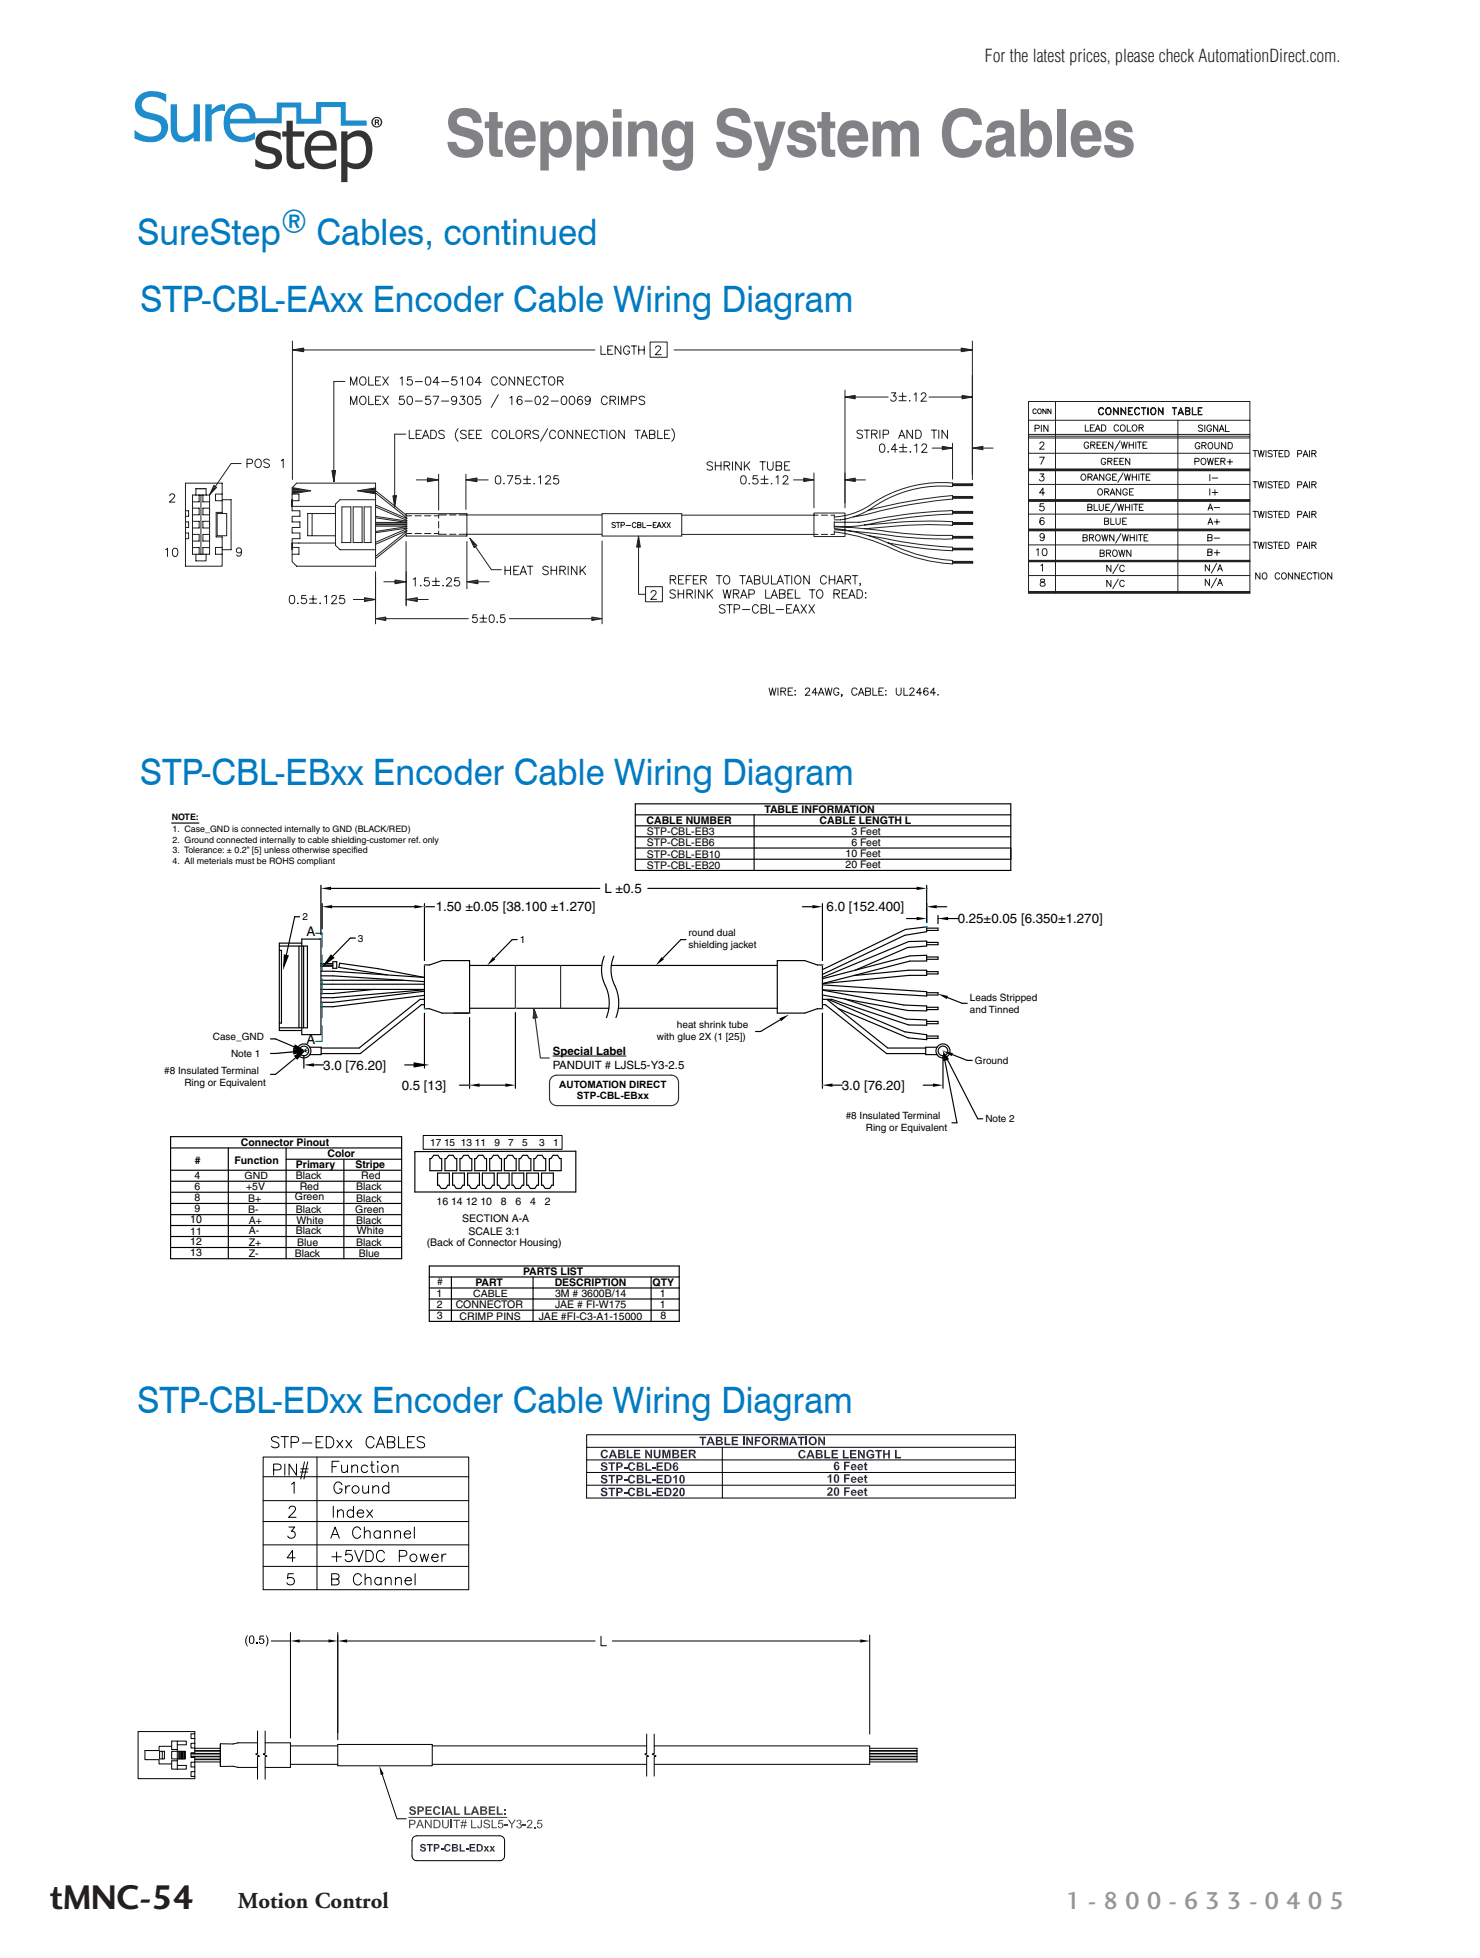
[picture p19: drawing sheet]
<svg xmlns="http://www.w3.org/2000/svg" width="206mm" height="273mm" viewBox="0 0 206 273" stroke-linecap="round" stroke-linejoin="round" font-family="sans-serif">
<defs><g id="words">
<text font-size="9.2" fill="#808285" x="62" y="21.8">Stepping System Cables</text>
<g font-size="5.1" fill="#007bc3">
<text x="19.1" y="34.2">SureStep</text>
<text x="44.1" y="34.2">Cables, continued</text>
<text x="19.5" y="43.4">STP-CBL-EAxx Encoder Cable Wiring Diagram</text>
<text x="19.5" y="109.5">STP-CBL-EBxx Encoder Cable Wiring Diagram</text>
<text x="19.1" y="197">STP-CBL-EDxx Encoder Cable Wiring Diagram</text>
</g>
<text font-size="4.9" fill="#231f20" x="7" y="266.2">tMNC-54</text>
<text font-size="4.6" fill="#007bc3" x="39.2" y="32.5">®</text>
<text font-size="3.5" fill="#939598" x="148.6" y="266.2">1 - 8 0 0 - 6 3 3 - 0 4 0 5</text>
<text font-size="3.2" fill="#231f20" x="33.2" y="266">Motion Control</text>
<text font-size="2.5" fill="#231f20" x="137.3" y="8.7">For the latest prices, please check AutomationDirect.com.</text>
<g font-size="1.9">
<text x="84.3" y="124.5">L ±0.5</text>
<text x="42.7" y="130.6">A</text>
<text x="60.8" y="127.1">1.50 ±0.05 [38.100 ±1.270]</text>
<text x="115.3" y="127.1">6.0 [152.400]</text>
<text x="133.6" y="128.7">0.25±0.05 [6.350±1.270]</text>
<text x="42.7" y="145.6">A</text>
<text x="45.1" y="149.2">3.0 [76.20]</text>
<text x="56" y="152">0.5 [13]</text>
<text x="117.4" y="152">3.0 [76.20]</text>
</g>
<g font-size="1.6">
<text x="77.1" y="147.1">Special Label</text>
<text x="77.1" y="149">PANDUIT # LJSL5-Y3-2.5</text>
<text x="26.5" y="170.6">10</text>
</g>
<g font-size="1.5">
<text x="106.6" y="113.4">TABLE INFORMATION</text>
<text x="90.2" y="115">CABLE NUMBER</text>
<text x="90.2" y="116.5">STP-CBL-EB3</text>
<text x="90.2" y="118">STP-CBL-EB6</text>
<text x="90.2" y="119.6">STP-CBL-EB10</text>
<text x="114.3" y="115">CABLE LENGTH L</text>
<text x="117.9" y="119.5">10 Feet</text>
<text x="118.7" y="117.9">6 Feet</text>
<text x="118.7" y="116.4">3 Feet</text>
<text x="90.2" y="121.1">STP-CBL-EB20</text>
<text x="117.9" y="121.1">20 Feet</text>
<text x="33.6" y="159.8">Connector Pinout</text>
<text x="45.7" y="161.3">Color</text>
<text x="27.1" y="165.9">6</text>
<text x="27.1" y="167.5">8</text>
<text x="27.1" y="164.4">4</text>
<text x="27.2" y="162.4">#</text>
<text x="32.7" y="162.4">Function</text>
<text x="34.3" y="166">+5V</text>
<text x="34.6" y="167.6">B+</text>
<text x="41.1" y="167.4">Green</text>
<text x="41.3" y="162.9">Primary</text>
<text x="41.3" y="164.4">Black</text>
<text x="41.8" y="166">Red</text>
<text x="49.5" y="162.9">Stripe</text>
<text x="49.7" y="166">Black</text>
<text x="49.7" y="167.6">Black</text>
<text x="50.4" y="164.4">Red</text>
<text x="60.9" y="168">16 14 12 10</text>
<text x="69.8" y="168">8</text>
<text x="71.9" y="168">6</text>
<text x="73.9" y="168">4</text>
<text x="76" y="168">2</text>
<text x="26.5" y="172.2">11</text>
<text x="26.5" y="173.6">12</text>
<text x="27.1" y="169.1">9</text>
<text x="34.6" y="169.2">B-</text>
<text x="34.7" y="173.7">Z+</text>
<text x="34.7" y="170.7">A+</text>
<text x="34.7" y="172.1">A-</text>
<text x="41.3" y="169.2">Black</text>
<text x="41.3" y="172.1">Black</text>
<text x="41.4" y="170.7">White</text>
<text x="41.4" y="173.7">Blue</text>
<text x="49.5" y="169.2">Green</text>
<text x="49.7" y="170.7">Black</text>
<text x="49.7" y="173.7">Black</text>
<text x="49.8" y="172.1">White</text>
<text x="59.5" y="173.8">(Back of Connector Housing)</text>
<text x="64.4" y="170.4">SECTION A-A</text>
<text x="65.3" y="172.2">SCALE 3:1</text>
<text x="26.5" y="175.2">13</text>
<text x="34.7" y="175.3">Z-</text>
<text x="41.1" y="175.3">Black</text>
<text x="50" y="175.3">Blue</text>
<text x="61" y="179.2">#</text>
<text x="66.3" y="179.4">PART</text>
<text x="73" y="177.8">PARTS LIST</text>
<text x="77.3" y="179.4">DESCRIPTION</text>
<text x="91" y="179.3">QTY</text>
<text x="60.9" y="180.8">1</text>
<text x="60.9" y="184">3</text>
<text x="60.9" y="182.4">2</text>
<text x="63.5" y="182.5">CONNECTOR</text>
<text x="64.1" y="184">CRIMP PINS</text>
<text x="75.1" y="184">JAE #FI-C3-A1-15000</text>
<text x="77.4" y="180.9">3M # 3600B/14</text>
<text x="77.4" y="182.5">JAE # FI-W175</text>
<text x="92" y="180.8">1</text>
<text x="92" y="182.4">1</text>
<text x="92.1" y="184">8</text>
</g>
<g font-size="1.4">
<text x="42.2" y="128.4">2</text>
<text x="49.9" y="131.3">3</text>
<text x="72.5" y="131.5">1</text>
<text x="96" y="130.5">round dual</text>
<text x="96" y="132.2">shielding jacket</text>
<text x="94.4" y="143.4">heat shrink tube</text>
<text x="135.2" y="139.6">Leads Stripped</text>
<text x="135.2" y="141.3">and Tinned</text>
<text x="22.9" y="149.8">#8 Insulated Terminal</text>
<text x="29.7" y="145.1">Case_GND</text>
<text x="32.2" y="147.4">Note 1</text>
<text x="91.6" y="145">with glue 2X (1 [25])</text>
<text x="135.9" y="148.4">Ground</text>
<text x="25.7" y="151.5">Ring or Equivalent</text>
<text x="78" y="151.7">AUTOMATION DIRECT</text>
<text x="80.4" y="153.3">STP-CBL-EBxx</text>
<text x="60" y="159.8">17 15 13 11</text>
<text x="68.9" y="159.8">9</text>
<text x="70.9" y="159.8">7</text>
<text x="72.8" y="159.8">5</text>
<text x="75.2" y="159.8">3</text>
<text x="77.1" y="159.8">1</text>
<text x="117.9" y="156.1">#8 Insulated Terminal</text>
<text x="120.7" y="157.8">Ring or Equivalent</text>
<text x="137.4" y="156.5">Note 2</text>
<text x="34.1" y="164.4">GND</text>
<text x="66" y="180.9">CABLE</text>
</g>
<g font-size="1.2">
<text x="23.9" y="114.3">NOTE:</text>
<text x="24.1" y="116">1. Case_GND is connected internally to GND (BLACK/RED)</text>
<text x="24.1" y="117.5">2. Ground connected internally to cable shielding-customer ref. only</text>
<text x="24.1" y="119">3. Tolerance: ± 0.2” [5] unless otherwise specified</text>
<text x="24.1" y="120.5">4. All meterials must be ROHS compliant</text>
</g>
</g></defs>
<path d="M35.5 16.8h3.4v-2.2h2.8v2.3h2.7v-2.3h3.5v2.6h3.2" fill="none" stroke="#1d8dcd" stroke-width=".7" stroke-linecap="butt"/>
<g fill="#1d8dcd">
<path d="M19.5 13.3a3.7 3.7 0 0 1 3.7-.2v1.1a2.78 2.78 0 0 0-3-.4 1.08 1.08 0 0 0-.4 1.2 1.08 1.08 0 0 0 1.1 .7 4.4 4.4 0 0 1 2.2 1 2.09 2.09 0 0 1 0 2.2 2.09 2.09 0 0 1-2.1 .9 4.7 4.7 0 0 1-2.2-.5v-1.1a3 3 0 0 0 3.3 .5 1.1 1.1 0 0 0 .3-1.2 1.1 1.1 0 0 0-1-.7l-.5-.2a2.01 2.01 0 0 1-2-2.3l.1-.4z" fill-rule="evenodd"/>
<path d="M23.8 14.5h.9v3a1.38 1.38 0 0 0 .6 1.5 1.9 1.9 0 0 0 1.7-.6v-3.9h.9v5.2h-.9v-.6a1.85 1.85 0 0 1-2.9 .1l-.3-1z" fill-rule="evenodd"/>
<path d="M28.6 14.5h.9v.8a2.04 2.04 0 0 1 1.9-.7l-.1 .9a1.95 1.95 0 0 0-1.8 .6v3.6h-.9z" fill-rule="evenodd"/>
<path d="M32.5 15.5l-.3 .5-.1 .6h2.7a1.33 1.33 0 0 0-.8-1.4 1.33 1.33 0 0 0-1.5 .3zM31.8 15.2a2.13 2.13 0 0 1 2.4-.7 2.13 2.13 0 0 1 1.5 2v.7h-3.6a1.77 1.77 0 0 0 2.6 1.7l.9-.5v1l-.8 .3a3 3 0 0 1-3.2-.9 3.4 3.4 0 0 1 .2-3.6z" fill-rule="evenodd"/>
</g>
<g fill="#323436">
<path d="M36.1 18.6a3 3 0 0 1 3 0v.9a2.15 2.15 0 0 0-2.5-.3 .76 .76 0 0 0 0 .9 .76 .76 0 0 0 .8 .3l.1 .1a1.9 1.9 0 0 1 1.8 1.1 1.7 1.7 0 0 1-2 2l-1-.1-.7-.3v-1a2.37 2.37 0 0 0 2.7 .4 .77 .77 0 0 0 0-.9 .77 .77 0 0 0-.8-.4h-.1a1.87 1.87 0 0 1-1.8-1.2 1.49 1.49 0 0 1 .5-1.5z" fill-rule="evenodd"/>
<path d="M39.9 16.8h.9v1.5h1.6v.8h-1.6v2.4a1 1 0 0 0 .7 1.3l.9-.1v.7a2.27 2.27 0 0 1-2.1-.2 1.77 1.77 0 0 1-.4-1.3v-2.8h-.5v-.8h.5z" fill-rule="evenodd"/>
<path d="M43.8 19.3l-.3 .5-.1 .5h2.7a1.33 1.33 0 0 0-.8-1.3 1.33 1.33 0 0 0-1.5 .3zM43.1 18.9a2.13 2.13 0 0 1 2.4-.7 2.13 2.13 0 0 1 1.4 2v.8h-3.5a1.77 1.77 0 0 0 2.6 1.7l.9-.5v1l-.8 .3a3 3 0 0 1-3.2-.9 3.4 3.4 0 0 1 .2-3.7z" fill-rule="evenodd"/>
<path d="M48.5 19.6v2.9a1.81 1.81 0 0 0 2.2-.2 3 3 0 0 0-.1-3 1.64 1.64 0 0 0-2.1 .3zM47.6 18.3h.9v.6a1.93 1.93 0 0 1 2-.6 1.93 1.93 0 0 1 1.4 1.6 3 3 0 0 1-1.4 3.6 2.33 2.33 0 0 1-2-.3v2.2h-.9z" fill-rule="evenodd"/>
</g>
<path d="M52.4 16.8v.2h.2v-.2zM52.3 16.7h.5l.1 .2-.2 .2 .2 .3h-.2l-.1-.2-.1-.1h-.1v.3h-.1zM52 17a.58 .58 0 0 0 1.1 0 .58 .58 0 0 0-1.1 0zM51.8 17.1a.75 .75 0 0 1 1.5 0 .75 .75 0 0 1-1.5 0z" fill="#231f20"/>
<g fill="none" stroke="#000" stroke-width=".14">
<path d="M19.3 241.5h7.9v2.9h-.6v.7h.6v2.9h-7.9zM22.6 244.2h.3v1.1h-.6v-1.1h.3v1.1M23.9 242.8h.8v1.2h-.8zM23.9 244.2h2v1.1h-2zM23.9 243.5h-1.7v.6h-2v1.3h2v.6h1.7M24.7 242.8h1.3v.5h-1.3M24.7 244v2.7M24.7 245.5h-.8v1.2h.8M24.7 246.2h1.3v.5h-1.3M24.9 244.2v1.1M25.1 244.2v1.1M25.3 244.2v1.1"/>
<path d="M25.5 244.2v1.1M25.7 244.2v1.1M26.6 244.5h4.1M26.6 245h4.1M26.6 244.6h4.1M26.6 244.9h4.1M27.2 247.1h-.6v.6h.6M27.2 243.1h-.6v.7h.6M27.2 241.8h-.6v.6h.6M27.2 244.5v.1M27.2 244.9v.1M27.2 244.2h3.5"/>
<path d="M27.2 245.3h3.5M27.2 245.4h3.5M27.2 245.7h3.5M27.2 243.8h3.5M27.2 244.1h3.5M27.2 245.7h-.6v.7h.6M30.7 243.2v3.1h1.8l.8 .2h2.6M35.9 241.4v3.1l-.2 .1 .5 .3-.3 .1v3.1M35.9 243h-2.6l-.8 .2h-1.8v3.1M37 241.4v3.1l-.3 .1 .5 .3-.2 .1v3.1M37 243h3.5v3.5h-3.5M40.5 246h6.6"/>
<path d="M40.5 243.5h6.6M47.1 243.3h13.2v2.9h-13.2zM60.3 246h29.9M60.3 243.5h29.9M90.2 241.8v2.7l-.3 .1 .5 .3-.2 .1v2.7M91.2 243.5h30.1v2.5h-30.1M91.2 241.8v2.7l-.2 .1 .5 .3-.3 .1v2.7M121.3 243.8h6.6v.3h-6.6M121.3 244.2h6.6v.3h-6.6M121.3 244.6h6.6v.3h-6.6M121.3 245h6.6v.3h-6.6M121.3 245.4h6.6v.3h-6.6"/>
</g>
<path d="M57 253.4h13.7" fill="none" stroke="#3f3f3f" stroke-width=".14"/>
<g fill="#3f3f3f">
<path d="M59.4 253.8l.6 .9v.3l-.6-1z"/>
<path d="M64.5 253.8h.1v.3h-.1z"/>
<path d="M57 252.7h.3l.1 .2h.1h-.4z" fill-rule="evenodd"/>
<path d="M57.5 252.1h.4l.1 .1-.3 .1z" fill-rule="evenodd"/>
<path d="M57.1 252.1a.53 .53 0 0 1 .8 0h-.5v.2a.51 .51 0 0 1 .5 .2 .51 .51 0 0 1 0 .5 .61 .61 0 0 1-.8-.1l.7-.1-.1-.1-.5-.2-.1-.3z" fill-rule="evenodd"/>
<path d="M58.6 252.1h.5v.4l-.7-.1h.4l.1-.1-.1-.2z" fill-rule="evenodd"/>
<path d="M58.2 251.9l.8 .1 .1 .1h-.7v.3l.7 .1a.55 .55 0 0 1-.7 .1v.5h-.2z" fill-rule="evenodd"/>
<path d="M59.3 251.9h.9v.2h-.6v.3h.5v.2h-.5v.3h.6v.2h-.9z" fill-rule="evenodd"/>
<path d="M60.9 252.9l.2-.1 .1-.1h.2l-.1 .2z" fill-rule="evenodd"/>
<path d="M60.9 252.1h.4l.1 .1-.2 .1z" fill-rule="evenodd"/>
<path d="M60.5 252.1a.57 .57 0 0 1 .8-.1v.1h-.4a.48 .48 0 0 0-.1 .8h.5a.59 .59 0 0 1-.8 0 .59 .59 0 0 1 0-.8z" fill-rule="evenodd"/>
<path d="M62.4 251.9h.3l-.3 .7 .4 .2h-.5l-.1 .3h-.2z" fill-rule="evenodd"/>
<path d="M62.7 251.9l.5 1.2h-.3l-.1-.3-.4-.2h.3l-.2-.4z" fill-rule="evenodd"/>
<path d="M63.3 251.9h.2v1h.6v.2h-.8z" fill-rule="evenodd"/>
<path d="M64.8 251.9h.2v1h.6v.2h-.8z" fill-rule="evenodd"/>
<path d="M66.1 251.9h.3l-.3 .7 .4 .2h-.5l-.1 .3h-.3z" fill-rule="evenodd"/>
<path d="M66.4 251.9l.4 1.2h-.2l-.1-.3-.4-.2h.3l-.2-.4z" fill-rule="evenodd"/>
<path d="M67.4 252.6h.5v.3h-.7l.5-.1a.2 .2 0 0 0-.1-.2 .2 .2 0 0 0-.2 0z" fill-rule="evenodd"/>
<path d="M67.3 252.1h.6v.2l-.1 .1h-.6h.4l.1-.2-.2-.1z" fill-rule="evenodd"/>
<path d="M67 251.9l.8 .1 .1 .1h-.7v.3h.6l-.1 .1 .2 .1h-.7v.3h.7l-.3 .2h-.6z" fill-rule="evenodd"/>
<path d="M68.2 251.9h.8v.2h-.6v.3h.6v.2h-.6v.3h.7v.2h-.9z" fill-rule="evenodd"/>
<path d="M69.3 251.9h.2v1h.6v.2h-.8z" fill-rule="evenodd"/>
<path d="M57.5 253.9h.4l.1 .2-.1 .3-.7-.1h.5v-.3z" fill-rule="evenodd"/>
<path d="M57 253.8h.7l.2 .1h-.7v.4l.7 .1-.7 .1v.5h-.2z" fill-rule="evenodd"/>
<path d="M58.5 253.8h.1l-.2 .7 .4 .1h-.5l-.1 .4h-.2z" fill-rule="evenodd"/>
<path d="M58.6 253.8l.5 1.2h-.1l-.2-.4-.4-.1h.4l-.2-.6z" fill-rule="evenodd"/>
<path d="M60 253.8h.2v1.2h-.2z" fill-rule="evenodd"/>
<path d="M59.3 253.8h.1v1.2h-.1z" fill-rule="evenodd"/>
<path d="M60.9 253.9h.4a.78 .78 0 0 1 0 .9h-.7a.53 .53 0 0 0 .6-.2 .53 .53 0 0 0 0-.5z" fill-rule="evenodd"/>
<path d="M60.5 253.8h.4l.4 .1h-.7v.9h.7a.88 .88 0 0 1-.8 .2z" fill-rule="evenodd"/>
<path d="M62.4 253.8h.2v.7a.48 .48 0 0 1-.3 .5 .48 .48 0 0 1-.6-.2l.7-.1z" fill-rule="evenodd"/>
<path d="M61.7 253.8h.1v.7a.3 .3 0 0 0 .3 .3h-.4z" fill-rule="evenodd"/>
<path d="M63.2 253.8h1v.1h-.4v1.1h-.2v-1.1h-.4z" fill-rule="evenodd"/>
<path d="M64.3 254.6h.4h-.2l-.1 .4h-.1z" fill-rule="evenodd"/>
<path d="M64.4 254.2h.4h-.3v.3h-.1z" fill-rule="evenodd"/>
<path d="M64.2 254.1h.6l.1-.3h.1l-.1 .3h.2v.1h-.2v.3h.2v.1h-.3v.4h-.1v-.4h-.5v-.1h.5l.1-.3h-.6z" fill-rule="evenodd"/>
<path d="M65.7 253.8h.1v1h.6v.2h-.7z" fill-rule="evenodd"/>
<path d="M66.5 254.6h.2v.2h.2h.2a.36 .36 0 0 1-.5 .1z" fill-rule="evenodd"/>
<path d="M67 253.8h.2v.9l-.1 .1h-.2l.1-.1z" fill-rule="evenodd"/>
<path d="M67.4 254.6h.1l.2 .2h.2h-.4z" fill-rule="evenodd"/>
<path d="M67.9 253.9h.3l.1 .2h-.1l-.1-.2z" fill-rule="evenodd"/>
<path d="M67.6 253.8h.3l.3 .1h-.4l-.2 .2 .1 .1 .6 .2v.4a.57 .57 0 0 1-.8 0h.4l.3-.1-.1-.2-.6-.3v-.2z" fill-rule="evenodd"/>
<path d="M68.6 253.8h.1v1h.6v.2h-.7z" fill-rule="evenodd"/>
<path d="M69.4 254.6h.2l.1 .2 .4 .1a.39 .39 0 0 1-.4 .1 .39 .39 0 0 1-.3-.4z" fill-rule="evenodd"/>
<path d="M69.8 254.3l.4 .1v.2l-.1 .3h-.3l.2-.2 .1-.1-.1-.2z" fill-rule="evenodd"/>
<path d="M69.6 254.2h.3l.2 .1z" fill-rule="evenodd"/>
<path d="M69.6 253.8h.6v.1h-.5l-.1 .3 .5 .1-.7 .1z" fill-rule="evenodd"/>
<path d="M70.8 253.8h.2l.4 .5-.1 .2z" fill-rule="evenodd"/>
<path d="M71.7 253.8h.2l-.5 .7v.5h-.1v-.5z" fill-rule="evenodd"/>
<path d="M72 254.6h.1l.3 .3h-.3z" fill-rule="evenodd"/>
<path d="M72.4 254.4h.3l.1 .3a.4 .4 0 0 1-.7 .2l.5-.1v-.3z" fill-rule="evenodd"/>
<path d="M72.3 254.3l.4 .1h-.4z" fill-rule="evenodd"/>
<path d="M72.1 253.9h.3l-.2 .2h-.2z" fill-rule="evenodd"/>
<path d="M72.1 253.8h.3l.2 .1 .1 .2-.1 .2h-.3l.2-.1 .1-.2z" fill-rule="evenodd"/>
<path d="M73.9 253.9h.3a.64 .64 0 0 1-.5 .8v.1h.5v.2h-.7l.1-.3 .5-.5v-.2z" fill-rule="evenodd"/>
<path d="M73.5 253.9a.42 .42 0 0 1 .6 0h-.3l-.2 .2h-.1z" fill-rule="evenodd"/>
<path d="M74.9 254.6h.1l.2 .3h.3a.39 .39 0 0 1-.4 .1 .39 .39 0 0 1-.2-.4z" fill-rule="evenodd"/>
<path d="M75.2 254.3h.4a.42 .42 0 0 1-.1 .6h-.3l.3-.3-.1-.2z" fill-rule="evenodd"/>
<path d="M75 254.2h.3l.2 .1z" fill-rule="evenodd"/>
<path d="M75 253.8h.6v.1h-.5l-.1 .3 .5 .1-.6 .1z" fill-rule="evenodd"/>
</g>
<g fill="#3f3f3f">
<path d="M61.6 251.9h.3v1.2h-.3z"/>
<path d="M70.3 252.9h.2v.2h-.2z"/>
<path d="M70.3 252.2h.2v.3h-.2z"/>
<path d="M62.9 253.8h.1v1.2h-.1z"/>
<path d="M70.3 254.5h.5v.1h-.5z"/>
<path d="M72.9 254.5h.5v.1h-.5z"/>
<path d="M74.5 254.8h.1v.2h-.1z"/>
</g>
<path d="M52.9 246.2l.6 1.2-.4 .1z" fill="#000"/>
<path d="M53.3 247.5l2 6.1h1.3M57.6 256.3l.5-.3h11.7l.4 .3 .1 .2 .1 2.3a.66 .66 0 0 1-.7 .7h-11.6a.66 .66 0 0 1-.6-.7v-2.1z" fill="none" stroke="#000" stroke-width=".14"/>
<g fill="#262659">
<path d="M67.7 257.8l.1 .2-.1 .2h-.3z"/>
<path d="M68 257.4h.2l-.3 .4-.1-.1z"/>
<path d="M68.5 257.8l.1 .2-.1 .2h-.3z"/>
<path d="M68.8 257.4h.2l-.2 .4-.2-.1z"/>
<path d="M58.5 257.9l.3-.1 .2 .2-.4 .1z" fill-rule="evenodd"/>
<path d="M59 257.3h.3l.1 .2h-.2z" fill-rule="evenodd"/>
<path d="M58.6 257.3a.47 .47 0 0 1 .7 0h-.4l-.1 .1 .5 .3 .1 .1-.1 .3a.5 .5 0 0 1-.7 0l.4-.1 .2-.1-.6-.3z" fill-rule="evenodd"/>
<path d="M59.5 257.2h.9v.1h-.4v.9h-.2v-.9h-.3z" fill-rule="evenodd"/>
<path d="M60.8 257.3h.5v.3h-.6h.3l.1-.1-.1-.1z" fill-rule="evenodd"/>
<path d="M60.5 257.2h.6l.2 .1h-.6v.3h.6l-.3 .2h-.3v.4h-.2z" fill-rule="evenodd"/>
<path d="M62.4 258l.2-.2 .2 .1v.2z" fill-rule="evenodd"/>
<path d="M62.4 257.3h.4v.1l-.2 .1z" fill-rule="evenodd"/>
<path d="M62.1 257.3l.3-.2 .4 .2-.6 .1-.1 .3 .1 .3 .6 .1a.52 .52 0 0 1-.8-.1 .52 .52 0 0 1 .1-.7z" fill-rule="evenodd"/>
<path d="M63.4 257.7h.4l.1 .3h-.7h.5l-.1-.2z" fill-rule="evenodd"/>
<path d="M63.4 257.3h.4v.2v.1h-.6h.4v-.1z" fill-rule="evenodd"/>
<path d="M63 257.2h.6l.2 .1h-.6v.3h.6l-.1 .1h.1h-.6v.3h.7l-.1 .1-.8 .1z" fill-rule="evenodd"/>
<path d="M64.1 257.2h.2v.8h.5v.2h-.7z" fill-rule="evenodd"/>
<path d="M65.5 257.2h.8v.1h-.6v.3h.5v.1h-.5v.3h.6v.2h-.8z" fill-rule="evenodd"/>
<path d="M66.8 257.3h.4l.1 .1-.1 .7-.5-.1h.3a.4 .4 0 0 0-.2-.7z" fill-rule="evenodd"/>
<path d="M66.5 257.2h.4l.3 .1h-.5v.7l.5 .1a.73 .73 0 0 1-.7 .1z" fill-rule="evenodd"/>
<path d="M67.4 257.4h.3l.5 .8h-.2z" fill-rule="evenodd"/>
<path d="M68.3 257.4h.2l.5 .8h-.2z" fill-rule="evenodd"/>
</g>
<g fill="#262659">
<path d="M61.4 257.7h.4v.2h-.4z"/>
<path d="M65 257.7h.4v.2h-.4z"/>
</g>
<g fill="none" stroke="#000" stroke-width=".14">
<path d="M81.8 205.4v1.7M81.8 207.2v1.7M81.8 201.8v-1.7h59.8v1.7h-59.8v1.8M81.8 203.6v1.7h59.8M100.7 201.8v5.3M100.7 207.2v1.7M141.6 201.8v1.8h-59.8M141.6 203.6v3.5h-59.8M141.6 207.2v1.7h-59.8M37.8 228.8h2.7M40.5 227.7v14.7M41.8 228.8h4"/>
<path d="M47.1 227.7v14.9M48.4 228.8h34.6M83.8 228.2v1.3h.8M85.4 228.8h34.6M121.3 228v13.8"/>
</g>
<g fill="#000">
<path d="M40.5 228.8l1.3-.2v.5zM45.8 228.6l1.3 .2-1.3 .3zM47.1 228.8l1.3-.2v.5zM120 228.6l1.3 .2-1.3 .3z"/>
<path d="M34.5 228l.1 .1a1.36 1.36 0 0 0 0 1.5 1.06 1.06 0 0 1-.1-1.6z" fill-rule="evenodd"/>
<path d="M34.8 228.2h.3a.66 .66 0 0 0-.1 .9l-.2 .1a1.07 1.07 0 0 1 0-1z" fill-rule="evenodd"/>
<path d="M34.8 228.2a.4 .4 0 0 1 .5-.1 .4 .4 0 0 1 .2 .5l-.2 .6-.2 .1-.3-.1 .5-.2a.8 .8 0 0 0-.2-.8z" fill-rule="evenodd"/>
<path d="M36.1 228.9h.1l.2 .2 .4 .1a.4 .4 0 0 1-.4 .1 .4 .4 0 0 1-.3-.4z" fill-rule="evenodd"/>
<path d="M36.3 228.5h.3h.1z" fill-rule="evenodd"/>
<path d="M36.5 228.6h.3l.1 .3-.1 .3-.3-.1h.2v-.2v-.2z" fill-rule="evenodd"/>
<path d="M36.2 228.1h.6v.1h-.5v.3l.5 .1-.7 .1z" fill-rule="evenodd"/>
<path d="M37 228a.94 .94 0 0 1 0 1.6 1.36 1.36 0 0 0 0-1.6z" fill-rule="evenodd"/>
</g>
<path d="M35.7 229.1h.2v.2h-.2z" fill="#000"/>
<g fill="#262659">
<path d="M104.3 200.3l.5 .8v.4l-.5-.7z"/>
<path d="M109.9 200.3v1.2h-.2v-.9z"/>
<path d="M109.1 200.3l.2 .9-.1 .3-.2-.9z"/>
<path d="M114.3 200.3l.5 .8v.4l-.5-.7z"/>
<path d="M90.2 202.2l.5 .8v.4l-.5-.8z"/>
<path d="M93.5 202.2v1.2h-.2v-1z"/>
<path d="M92.7 202.2l.2 .8-.1 .4-.2-1z"/>
<path d="M119.9 202.2l.5 .8-.1 .4-.4-.8z"/>
<path d="M97.5 200.3h1v.3h-.4v.9h-.2v-.9h-.4z" fill-rule="evenodd"/>
<path d="M99 200.3h.2l-.3 .8 .4 .2h-.4l-.1 .2h-.3z" fill-rule="evenodd"/>
<path d="M99.2 200.3l.5 1.2h-.3l-.1-.2-.4-.2h.4l-.2-.5z" fill-rule="evenodd"/>
<path d="M100.3 201h.5v.3h-.7h.4a.2 .2 0 0 0 0-.3 .2 .2 0 0 0-.2 0z" fill-rule="evenodd"/>
<path d="M100.2 200.5h.5l.1 .2-.1 .1h-.6l.4-.1-.1-.1z" fill-rule="evenodd"/>
<path d="M99.8 200.3l.8 .1 .1 .1h-.6v.3h.6l-.1 .1 .2 .1h-.7v.3h.7l-.2 .2h-.8z" fill-rule="evenodd"/>
<path d="M101 200.4h.3v.9h.6v.2h-.9z" fill-rule="evenodd"/>
<path d="M102 200.3h.9v.3h-.6v.2h.6v.2h-.6v.3h.6v.2h-.9z" fill-rule="evenodd"/>
<path d="M104.8 200.3h.2v1.2h-.2z" fill-rule="evenodd"/>
<path d="M104.1 200.3h.2v1.2h-.2z" fill-rule="evenodd"/>
<path d="M105.3 200.3h.8v.3h-.6v.2h.5v.2h-.5v.5h-.2z" fill-rule="evenodd"/>
<path d="M106.3 200.5h.5a.42 .42 0 0 0-.3 .4 .42 .42 0 0 0 .3 .4l.4 .1-.4 .2-.3-.1a.68 .68 0 0 1-.2-1z" fill-rule="evenodd"/>
<path d="M106.4 200.5a.61 .61 0 0 1 .8 0 .61 .61 0 0 1 0 .9l-.4-.1h.1a.42 .42 0 0 0 .2-.4 .42 .42 0 0 0-.3-.4z" fill-rule="evenodd"/>
<path d="M107.8 201h.4l.4 .5h-.3l-.3-.4z" fill-rule="evenodd"/>
<path d="M108 200.6l.5-.1v.3h-.7h.5v-.2z" fill-rule="evenodd"/>
<path d="M107.6 200.3l.7 .1 .2 .1-.7 .1v.2l.7 .1-.3 .1h-.4v.5h-.2z" fill-rule="evenodd"/>
<path d="M109.5 200.3h.4l-.2 .3-.3 .9h-.2z" fill-rule="evenodd"/>
<path d="M108.8 200.3h.3l-.1 .3v.9h-.2z" fill-rule="evenodd"/>
<path d="M110.5 200.3h.2l-.3 .8 .4 .2h-.4l-.1 .2h-.3z" fill-rule="evenodd"/>
<path d="M110.7 200.3l.5 1.2h-.3l-.1-.2-.4-.2h.4l-.2-.5z" fill-rule="evenodd"/>
<path d="M111.2 200.3h1v.3h-.4v.9h-.2v-.9h-.4z" fill-rule="evenodd"/>
<path d="M112.9 200.5h.4l-.2 .1-.1 .2a.4 .4 0 0 0 .3 .5l.5 .1a.61 .61 0 0 1-.9 0 .61 .61 0 0 1 0-.9z" fill-rule="evenodd"/>
<path d="M112.9 200.5a.61 .61 0 0 1 .9 0 .61 .61 0 0 1 0 .9l-.5-.1 .3-.1 .1-.3-.1-.3z" fill-rule="evenodd"/>
<path d="M114.8 200.3h.2v1.2h-.2z" fill-rule="evenodd"/>
<path d="M114.1 200.3h.2v1.2h-.2z" fill-rule="evenodd"/>
<path d="M84.3 203.2l.1-.1 .2-.2 .2 .1-.1 .2z" fill-rule="evenodd"/>
<path d="M84.3 202.4h.4l.1 .1-.2 .1z" fill-rule="evenodd"/>
<path d="M84 202.3l.4-.1 .3 .2h-.4a.43 .43 0 0 0-.3 .4 .43 .43 0 0 0 .3 .4h.4a.6 .6 0 0 1-.9-.1 .6 .6 0 0 1 .2-.8z" fill-rule="evenodd"/>
<path d="M85.3 202.2h.3l-.3 .7 .4 .2h-.5l-.1 .3h-.2z" fill-rule="evenodd"/>
<path d="M85.6 202.2l.5 1.2h-.3l-.1-.3-.4-.2h.3l-.1-.4z" fill-rule="evenodd"/>
<path d="M86.6 202.8h.5l.1 .4h-.8l.5-.1v-.2z" fill-rule="evenodd"/>
<path d="M86.6 202.4h.5v.1v.2l-.7-.1h.5l-.1-.2z" fill-rule="evenodd"/>
<path d="M86.2 202.2h.7l.2 .1-.7 .1v.2l.7 .1h-.1l.1 .1h-.7v.4h.8l-.2 .1-.8 .1z" fill-rule="evenodd"/>
<path d="M87.4 202.2h.2v1h.6v.2h-.8z" fill-rule="evenodd"/>
<path d="M88.4 202.2h.9v.2h-.7v.2h.6v.2h-.6v.4h.7v.2h-.9z" fill-rule="evenodd"/>
<path d="M90.7 202.2h.2v1.2h-.2z" fill-rule="evenodd"/>
<path d="M90 202.2h.2v1.2h-.2z" fill-rule="evenodd"/>
<path d="M91.2 202.2h.2v.8l.2 .2h-.4z" fill-rule="evenodd"/>
<path d="M91.9 202.2h.2v.6a.43 .43 0 0 1-.3 .6h-.4l-.2-.2 .6-.1z" fill-rule="evenodd"/>
<path d="M93.1 202.2h.4l-.2 .2-.3 1h-.2z" fill-rule="evenodd"/>
<path d="M92.4 202.2h.3l-.1 .2v1h-.2z" fill-rule="evenodd"/>
<path d="M94.2 202.8h.5v.4h-.7l.4-.1 .1-.1-.1-.1z" fill-rule="evenodd"/>
<path d="M94.1 202.4h.6v.1l-.1 .2-.6-.1 .4-.1-.1-.1z" fill-rule="evenodd"/>
<path d="M93.7 202.2h.7l.2 .1 .1 .1h-.7v.2l.6 .1h-.1l.2 .1h-.7v.4h.7l-.2 .1-.8 .1z" fill-rule="evenodd"/>
<path d="M94.9 202.2h.9v.2h-.6v.2h.6v.2h-.6v.4h.6v.2h-.9z" fill-rule="evenodd"/>
<path d="M96.3 202.9h.4l.4 .5h-.3l-.3-.5z" fill-rule="evenodd"/>
<path d="M96.5 202.4l.5-.1v.4h-.7l.4-.1v-.2z" fill-rule="evenodd"/>
<path d="M96 202.2h.8l.2 .1-.7 .1v.3h.7l-.3 .2h-.4v.5h-.3z" fill-rule="evenodd"/>
<path d="M83.8 204.7h.2l.1 .2h.1h-.4z" fill-rule="evenodd"/>
<path d="M84.2 204.1h.4l.1 .2h-.3z" fill-rule="evenodd"/>
<path d="M84 204l.3-.1 .3 .2h-.5v.2l.2 .1a.43 .43 0 0 1 .4 .4 .51 .51 0 0 1-.9 .1h.6v-.2a.54 .54 0 0 1-.6-.6z" fill-rule="evenodd"/>
<path d="M84.8 203.9h1v.2h-.4v1h-.2v-1h-.4z" fill-rule="evenodd"/>
<path d="M86.3 204.1h.5v.4h-.6l.3-.1 .1-.1-.1-.1z" fill-rule="evenodd"/>
<path d="M85.9 203.9h.7l.2 .2h-.6v.4h.6l-.1 .1-.5 .1v.4h-.3z" fill-rule="evenodd"/>
<path d="M88.1 204.9l.2-.2h.3l-.1 .2z" fill-rule="evenodd"/>
<path d="M88.1 204.1h.4l.1 .2h-.3z" fill-rule="evenodd"/>
<path d="M87.7 204.1a.55 .55 0 0 1 .8 0h-.4a.43 .43 0 0 0-.3 .4 .43 .43 0 0 0 .3 .4h.4l-.4 .2h-.3a.7 .7 0 0 1-.1-1z" fill-rule="evenodd"/>
<path d="M89.2 204.6h.5v.3h-.7h.5a.2 .2 0 0 0 0-.3 .2 .2 0 0 0-.3 0z" fill-rule="evenodd"/>
<path d="M89.2 204.1h.5v.2v.1h-.7l.5-.1v-.1z" fill-rule="evenodd"/>
<path d="M88.8 203.9h.7l.1 .1 .1 .1h-.7v.3h.7l-.1 .1 .1 .1h-.7v.3h.7l-.1 .2h-.8z" fill-rule="evenodd"/>
<path d="M90 203.9h.2v1h.6v.2h-.8z" fill-rule="evenodd"/>
<path d="M91.5 203.9h.9v.2h-.6v.3h.6v.2h-.6v.3h.6v.2h-.9z" fill-rule="evenodd"/>
<path d="M93 204.1h.6v.6l-.1 .2h-.6h.4l.1-.2-.1-.5z" fill-rule="evenodd"/>
<path d="M92.6 203.9h.6l.3 .2h-.6v.8l.6 .1a.96 .96 0 0 1-.9 .1z" fill-rule="evenodd"/>
<path d="M94.2 204.5h.3a.4 .4 0 0 1 0 .5 .4 .4 0 0 1-.5 .1l-.1-.2h.3a.23 .23 0 0 0 .2-.2 .23 .23 0 0 0-.2-.2z" fill-rule="evenodd"/>
<path d="M94.1 204.4l.2-.1 .2 .2z" fill-rule="evenodd"/>
<path d="M94.2 204.1h.3l.1 .1h-.2z" fill-rule="evenodd"/>
<path d="M93.9 204l.4-.1 .2 .2-.4 .1-.1 .2 .5 .1h-.3a.23 .23 0 0 0-.1 .2 .23 .23 0 0 0 .1 .2h-.3a.98 .98 0 0 1 0-.9z" fill-rule="evenodd"/>
<path d="M83.8 206.5h.2l.1 .1 .1 .1h-.4z" fill-rule="evenodd"/>
<path d="M84.2 205.9h.4l.1 .1h-.3z" fill-rule="evenodd"/>
<path d="M83.9 205.8v-.1a.55 .55 0 0 1 .7 .2h-.5l-.1 .1 .2 .1a.49 .49 0 0 1 .5 .5 .51 .51 0 0 1-.9 .1l.6-.1 .1-.1-.1-.1a.58 .58 0 0 1-.6-.5z" fill-rule="evenodd"/>
<path d="M84.8 205.7h1v.2h-.4v1h-.2v-1h-.4z" fill-rule="evenodd"/>
<path d="M86.3 205.9h.5v.3h-.6h.3l.1-.2-.1-.1z" fill-rule="evenodd"/>
<path d="M85.9 205.7h.7l.2 .2h-.6v.3h.6l-.2 .2h-.4v.5h-.3z" fill-rule="evenodd"/>
<path d="M88.1 206.7l.2-.3 .3 .1-.1 .2z" fill-rule="evenodd"/>
<path d="M88.1 205.9h.4l.1 .1-.3 .1z" fill-rule="evenodd"/>
<path d="M87.7 205.8a.55 .55 0 0 1 .8 .1l-.6 .1-.1 .3 .1 .3 .6 .1-.5 .2a.64 .64 0 0 1-.3-1.1z" fill-rule="evenodd"/>
<path d="M89.2 206.3h.5v.4h-.7l.5-.1v-.2z" fill-rule="evenodd"/>
<path d="M89.2 205.9h.5v.1v.2h-.7l.5-.1-.1-.2z" fill-rule="evenodd"/>
<path d="M88.8 205.7h.7l.2 .1-.7 .1v.3h.7h-.1l.1 .1h-.7v.4h.7l-.1 .1-.8 .1z" fill-rule="evenodd"/>
<path d="M90 205.7h.2v1h.6v.2h-.8z" fill-rule="evenodd"/>
<path d="M91.5 205.7h.9v.2h-.6v.2h.6v.2h-.6v.4h.6v.2h-.9z" fill-rule="evenodd"/>
<path d="M93 205.9h.5l.1 .5-.1 .3h-.6a.42 .42 0 0 0 .5-.3 .42 .42 0 0 0-.1-.5z" fill-rule="evenodd"/>
<path d="M92.6 205.7h.8l.1 .2h-.6v.8h.6a.92 .92 0 0 1-.9 .2z" fill-rule="evenodd"/>
<path d="M93.9 206h.2l-.2 .2z" fill-rule="evenodd"/>
<path d="M93.9 206l.3-.3h.2v1.2h-.2v-.9z" fill-rule="evenodd"/>
<path d="M95.1 205.9h.3v.8h-.3l.1-.2v-.5z" fill-rule="evenodd"/>
<path d="M94.8 205.8l.4-.1 .2 .1-.4 .1v.6l.1 .2h.3a.38 .38 0 0 1-.4 .2 .38 .38 0 0 1-.3-.5z" fill-rule="evenodd"/>
<path d="M83.8 208.3l.2-.1 .1 .2 .1 .1h-.4z" fill-rule="evenodd"/>
<path d="M84.2 207.6h.4l.1 .2h-.3z" fill-rule="evenodd"/>
<path d="M84 207.5l.3-.1 .3 .2-.6 .1 .2 .2a.39 .39 0 0 1 .5 .3 .39 .39 0 0 1-.2 .4l-.4 .1-.3-.2h.5l.2-.1-.1-.2-.5-.2-.1-.2z" fill-rule="evenodd"/>
<path d="M84.8 207.5h1v.2h-.4v.9h-.2v-.9h-.4z" fill-rule="evenodd"/>
<path d="M86.3 207.7l.5-.1v.4h-.6h.3l.1-.2-.1-.1z" fill-rule="evenodd"/>
<path d="M85.9 207.5h.7l.2 .1-.6 .1v.3h.6l-.1 .2h-.5v.4h-.3z" fill-rule="evenodd"/>
<path d="M88.1 208.5l.2-.3 .3 .1-.1 .2z" fill-rule="evenodd"/>
<path d="M88.1 207.6h.4l.1 .2h-.3z" fill-rule="evenodd"/>
<path d="M87.8 207.5l.4-.1 .3 .2h-.4a.52 .52 0 0 0-.2 .8l.1 .1h.5a.6 .6 0 0 1-.9-.1 .6 .6 0 0 1 .2-.9z" fill-rule="evenodd"/>
<path d="M89.2 208.1h.5v.4l-.7-.1h.5v-.1l-.1-.1z" fill-rule="evenodd"/>
<path d="M89.2 207.7h.5v.1v.1h-.7l.5-.1-.1-.1z" fill-rule="evenodd"/>
<path d="M88.8 207.5h.7l.2 .1v.1h-.7v.2h.7l-.1 .1 .1 .1h-.7v.3l.7 .1-.1 .1h-.8z" fill-rule="evenodd"/>
<path d="M90 207.5h.2v.9h.6v.2h-.8z" fill-rule="evenodd"/>
<path d="M91.5 207.5h.9v.2h-.6v.2h.6v.2h-.6v.3h.6v.2h-.9z" fill-rule="evenodd"/>
<path d="M93 207.7l.5-.1 .1 .3-.1 .6-.6-.1h.2a.4 .4 0 0 0 .3-.4 .4 .4 0 0 0-.4-.3z" fill-rule="evenodd"/>
<path d="M92.6 207.5h.6l.3 .1-.6 .1v.7l.6 .1a.95 .95 0 0 1-.9 .1z" fill-rule="evenodd"/>
<path d="M93.8 207.6h.4l-.2 .2h-.2z" fill-rule="evenodd"/>
<path d="M93.9 207.6a.4 .4 0 0 1 .6 0 .4 .4 0 0 1-.2 .6l-.2 .2h.5v.2h-.8l.5-.8v-.1z" fill-rule="evenodd"/>
<path d="M95.1 207.6l.3 .1v.8h-.3l.1-.2v-.5z" fill-rule="evenodd"/>
<path d="M94.8 207.6l.3-.1 .3 .1h-.3l-.1 .2v.6l.4 .1-.2 .2a.36 .36 0 0 1-.5-.4z" fill-rule="evenodd"/>
<path d="M111.8 203.2l.3-.2h.2v.2z" fill-rule="evenodd"/>
<path d="M111.9 202.4h.4v.1l-.2 .1z" fill-rule="evenodd"/>
<path d="M111.5 202.3l.4-.1 .4 .2h-.4a.44 .44 0 0 0-.3 .4 .44 .44 0 0 0 .2 .4h.5a.6 .6 0 0 1-.9 0 .6 .6 0 0 1 .1-.9z" fill-rule="evenodd"/>
<path d="M112.9 202.2h.2l-.2 .7 .4 .2h-.5l-.1 .3h-.3z" fill-rule="evenodd"/>
<path d="M113.1 202.2l.5 1.2h-.2l-.1-.3-.4-.2h.3l-.2-.4z" fill-rule="evenodd"/>
<path d="M114.2 202.9h.5v.3h-.7h.4l.1-.2-.1-.1z" fill-rule="evenodd"/>
<path d="M114.1 202.4h.6v.2l-.1 .1h-.6l.4-.1v-.2z" fill-rule="evenodd"/>
<path d="M113.8 202.2h.7l.1 .2h-.6v.3h.6l-.1 .1 .2 .1h-.7v.3h.7a1.12 1.12 0 0 1-.9 .2z" fill-rule="evenodd"/>
<path d="M114.9 202.2h.3v1h.6v.2h-.9z" fill-rule="evenodd"/>
<path d="M116 202.2h.8v.2h-.6v.3h.6v.2h-.6v.3h.7v.2h-.9z" fill-rule="evenodd"/>
<path d="M117.5 202.2h.3v1h.6v.2h-.9z" fill-rule="evenodd"/>
<path d="M118.5 202.2h.9v.2h-.6v.3h.6v.2h-.6v.3h.6v.2h-.9z" fill-rule="evenodd"/>
<path d="M120.4 202.2h.2v1.2h-.3z" fill-rule="evenodd"/>
<path d="M119.6 202.2h.3v1.2h-.3z" fill-rule="evenodd"/>
<path d="M120.9 203.2h.6l.2-.1v-.1h-.3v-.3h.5v.5a.74 .74 0 0 1-1 0z" fill-rule="evenodd"/>
<path d="M120.9 202.4h.5a.42 .42 0 0 0-.4 .4 .42 .42 0 0 0 .4 .4h-.5a.73 .73 0 0 1 0-.8z" fill-rule="evenodd"/>
<path d="M120.9 202.4a.58 .58 0 0 1 1 .1l-.3 .1-.1-.2z" fill-rule="evenodd"/>
<path d="M122 202.2h1v.2h-.4v1h-.2v-1h-.4z" fill-rule="evenodd"/>
<path d="M123.4 202.7h.4v-.5h.3v1.2h-.3v-.5z" fill-rule="evenodd"/>
<path d="M123.1 202.2h.3v.5l.4 .2h-.4v.5h-.3z" fill-rule="evenodd"/>
<path d="M124.8 202.2h.2v1h.6v.2h-.8z" fill-rule="evenodd"/>
<path d="M115.4 207.6h.3l-.1 .2h-.3z" fill-rule="evenodd"/>
<path d="M115.5 207.5a.41 .41 0 0 1 .6 .1 .41 .41 0 0 1-.3 .6l-.1 .2h.4v.2h-.8l.5-.7a.2 .2 0 0 0 .1-.1 .2 .2 0 0 0-.2-.2h-.3z" fill-rule="evenodd"/>
<path d="M116.6 207.6h.4v.8h-.4l.2-.2v-.5z" fill-rule="evenodd"/>
<path d="M116.4 207.5l.3-.1 .3 .2h-.4a.63 .63 0 0 0 0 .8h.4l-.3 .2h-.2l-.2-.4z" fill-rule="evenodd"/>
<path d="M117.7 207.4h.8v.2h-.6v.3h.5v.2h-.5v.5h-.2z" fill-rule="evenodd"/>
<path d="M119.1 208.4l.1-.1 .2 .1z" fill-rule="evenodd"/>
<path d="M118.7 207.9h.3l-.1 .2h-.3z" fill-rule="evenodd"/>
<path d="M118.7 207.9a.41 .41 0 0 1 .5-.1 .41 .41 0 0 1 .2 .4h-.5l.1 .2h.4l-.3 .2h-.2l-.2-.2-.1-.3h.6v-.1l-.1-.1z" fill-rule="evenodd"/>
<path d="M120 208.4l.1-.1 .2 .1z" fill-rule="evenodd"/>
<path d="M119.6 207.9h.4l-.2 .2h-.2z" fill-rule="evenodd"/>
<path d="M119.6 207.9a.4 .4 0 0 1 .4-.2 .4 .4 0 0 1 .3 .3l.1 .2h-.6l.1 .2 .4 .1-.2 .1h-.3l-.2-.2v-.3h.5l-.1-.2z" fill-rule="evenodd"/>
<path d="M120.6 208.4h.3l.1 .2h-.3z" fill-rule="evenodd"/>
<path d="M120.6 207.6l.2-.2v.3h.1v.2h-.1v.5h-.2v-.5h-.1z" fill-rule="evenodd"/>
<path d="M115.4 205.9h.3l-.3 .2z" fill-rule="evenodd"/>
<path d="M115.4 205.9l.3-.3h.2v1.2h-.2v-.9z" fill-rule="evenodd"/>
<path d="M116.6 205.8h.4v.3l-.1 .5h-.3l.2-.4v-.3z" fill-rule="evenodd"/>
<path d="M116.4 205.7l.3-.1 .2 .2h-.3l-.1 .3v.4l.4 .1a.35 .35 0 0 1-.3 .2 .35 .35 0 0 1-.3-.3v-.5z" fill-rule="evenodd"/>
<path d="M117.7 205.6h.8v.2h-.6v.3h.5v.2h-.5v.5h-.2z" fill-rule="evenodd"/>
<path d="M119.1 206.6l.1-.1h.2v.1z" fill-rule="evenodd"/>
<path d="M118.7 206.1h.3l-.1 .2h-.3z" fill-rule="evenodd"/>
<path d="M118.7 206a.41 .41 0 0 1 .5-.1 .41 .41 0 0 1 .2 .5h-.5l.1 .2h.4l-.3 .2h-.2l-.2-.2-.1-.3 .6-.1-.2-.1z" fill-rule="evenodd"/>
<path d="M120 206.6l.1-.1h.2v.1z" fill-rule="evenodd"/>
<path d="M119.6 206.1h.4l-.2 .2h-.2z" fill-rule="evenodd"/>
<path d="M119.7 206l.2-.1a.38 .38 0 0 1 .5 .4v.1h-.6l.2 .2h.3a.41 .41 0 0 1-.5 .2 .41 .41 0 0 1-.2-.5h.5l-.1-.2z" fill-rule="evenodd"/>
<path d="M120.6 206.6h.3l.1 .2h-.4z" fill-rule="evenodd"/>
<path d="M120.6 205.8l.2-.2v.3h.1v.2h-.1v.5h-.2v-.5h-.1z" fill-rule="evenodd"/>
<path d="M116.7 204.4h.3a.4 .4 0 0 1 0 .5 .4 .4 0 0 1-.5 .1l-.2-.1 .5-.1v-.3z" fill-rule="evenodd"/>
<path d="M116.5 204.3h.3l.2 .1z" fill-rule="evenodd"/>
<path d="M116.7 204h.3v.1l-.2 .1z" fill-rule="evenodd"/>
<path d="M116.4 204l.3-.2 .2 .1 .1 .1-.4 .1-.1 .3h.5l-.4 .1-.1 .2 .2 .2h-.4a.97 .97 0 0 1 .1-.9z" fill-rule="evenodd"/>
<path d="M117.7 203.8h.8v.2h-.6v.3h.5v.2h-.5v.5h-.2z" fill-rule="evenodd"/>
<path d="M119.1 204.9l.1-.1h.2v.1z" fill-rule="evenodd"/>
<path d="M118.7 204.3h.3l-.1 .2h-.3z" fill-rule="evenodd"/>
<path d="M118.7 204.3a.42 .42 0 0 1 .5-.1 .42 .42 0 0 1 .2 .5h-.5l.1 .2h.4l-.3 .1h-.2l-.2-.1-.1-.4h.6v-.1z" fill-rule="evenodd"/>
<path d="M120 204.9l.1-.1h.2v.1z" fill-rule="evenodd"/>
<path d="M119.6 204.3h.4l-.2 .2h-.2z" fill-rule="evenodd"/>
<path d="M119.6 204.3a.41 .41 0 0 1 .5-.1 .41 .41 0 0 1 .3 .5h-.6l.1 .2h.4a.42 .42 0 0 1-.5 .1 .42 .42 0 0 1-.2-.5h.5l-.1-.2z" fill-rule="evenodd"/>
<path d="M120.6 204.9l.3-.1 .1 .2h-.4z" fill-rule="evenodd"/>
<path d="M120.6 204l.2-.1v.3h.1v.1h-.1v.6h-.2v-.6h-.1z" fill-rule="evenodd"/>
</g>
<g fill="#262659">
<path d="M103.6 200.3h.2v1.2h-.2z"/>
<path d="M112.3 200.3h.3v1.2h-.3z"/>
<path d="M87 204.6h.5v.2h-.5z"/>
<path d="M91 204.6h.4v.2h-.4z"/>
<path d="M87 206.3h.5v.2h-.5z"/>
<path d="M91 206.3h.4v.2h-.4z"/>
<path d="M87 208.1h.5v.2h-.5z"/>
<path d="M91 208.1h.4v.2h-.4z"/>
</g>
<g fill="none" stroke="#000" stroke-width=".14">
<path d="M74.9 141.9l-.4-1.2-.1 1.3M36.7 205.9h28.7v15.8h-28.7v-18.5h28.7v2.7M36.7 218.4h28.7M36.7 209.3h28.7M36.7 212.2h28.7M36.7 215.4h28.7M38.2 205h.6a.41 .41 0 0 0 .4-.4 .41 .41 0 0 0-.4-.4h-.6v1.5M38.9 200.6a.59 .59 0 0 0-.6-.3 .59 .59 0 0 0-.4 .4l.1 .2 .6 .3a.38 .38 0 0 1 .3 .2 .38 .38 0 0 1-.2 .4 .72 .72 0 0 1-.8-.1M39.2 200.3h1M39.7 200.3v1.6M39.7 204.2v1.5M40.3 213h.8l-.5 .5a.5 .5 0 0 1 .6 .6 .5 .5 0 0 1-.7 .4l-.2-.1-.2-.2"/>
<path d="M40.3 210.4l.2-.3a.51 .51 0 0 1 .6 .1 .48 .48 0 0 1-.1 .7l-.8 .7h1.1M40.6 201.2h.7a.41 .41 0 0 0 .4-.5 .41 .41 0 0 0-.4-.4h-.7v1.6M40.6 207l.4-.3v1.5M40.9 219.5h-.7l-.1 .6a.55 .55 0 0 1 .8 0 .55 .55 0 0 1-.1 .8 .55 .55 0 0 1-.8-.2M41.2 217.2h-1.2l.8-1v1.6M41.3 204.2v1.5l-1-1.5v1.5M41.9 205.3h1M41.9 204.8h1.1M42.2 201.2h1.3M42.5 203.9l-.6 2.3M42.9 203.9l-.5 2.3M44.1 201.1h.6"/>
<path d="M44.2 203.2v18.5M45 200.3h-.9v1.6h.9M45.5 200.3h.5a.83 .83 0 0 1 .6 .8 .83 .83 0 0 1-.6 .8h-.5zM46.1 214.5l.6-1.5 .6 1.5M46.3 217.1h1.3M46.3 204.5h.6M46.4 214h.7M46.5 210v1.6M46.9 216.4v1.4M47 200.9l.8 1M47.1 210.9l.3-.3h.4l.1 1M47.1 210.6v1"/>
<path d="M47.3 203.8h-1v1.5M47.6 204.3l.1 1h.4l.4-.3M47.7 207.1a.57 .57 0 0 0-.7-.4 .57 .57 0 0 0-.4 .6 .74 .74 0 0 0 .8 .9l.2-.2 .1-.4h-.4M47.8 200.9l-.8 1M48.2 207.2v1M48.2 200.9l.8 1M48.5 204.3v1M48.8 207.2a.5 .5 0 0 0-.6 .4M49 216.2h-.7l-.1 .7a.55 .55 0 0 1 .8 0 .55 .55 0 0 1-.1 .8 .55 .55 0 0 1-.8-.2M49 204.6l.4-.3 .4 .1 .1 .9M49 204.3v1M49 200.9l-.8 1"/>
<path d="M49.3 210.8l-.2-.2h-.3a.54 .54 0 0 0-.4 .5 .54 .54 0 0 0 .4 .5l.3-.1 .2-.1M49.3 210v1.6M49.5 216.2l.6 1.6 .5-1.6M49.8 211h.9a.48 .48 0 0 0-.7-.4 .48 .48 0 0 0-.1 .8 .48 .48 0 0 0 .8 0M50.3 213.3a.57 .57 0 0 0-.7-.4 .57 .57 0 0 0-.4 .6 .69 .69 0 0 0 .1 .8 .69 .69 0 0 0 .8 .1l.2-.3M50.4 219.8a.57 .57 0 0 0-.7-.4 .57 .57 0 0 0-.4 .7 .69 .69 0 0 0 .1 .7 .69 .69 0 0 0 .8 .1l.2-.3M50.6 207.2l.1 1h.3l.4-.3M50.8 213.8l.4-.3h.3l.1 1M50.8 213v1.5M50.9 219.5v1.5M51 216.2h.5a.83 .83 0 0 1 .6 .8 .83 .83 0 0 1-.6 .8h-.5zM51.1 210.6l.9 1"/>
<path d="M51.3 204.5l-.2-.1-.3-.1a.54 .54 0 0 0-.4 .5 .54 .54 0 0 0 .4 .5h.3l.2-.2M51.4 207.2v1M51.6 204.3h.6M51.9 203.8v1.2v.3h.3M52 210.6l-.9 1M52 207.5l.4-.3 .3 .1 .1 .9M52 207.2v1M52.2 200.7a.57 .57 0 0 0-.7-.4 .57 .57 0 0 0-.4 .6 .69 .69 0 0 0 .1 .8 .69 .69 0 0 0 .7 .1l.3-.3M52.5 201.9l.6-1.6 .5 1.6M52.7 203.8v.1h-.1zM52.7 204.4v.9M52.7 201.4h.7"/>
<path d="M53 213.7a.5 .5 0 0 0-.7-.1 .5 .5 0 0 0 0 .8 .5 .5 0 0 0 .7-.1M53 213.5v1M53.1 220v1M53.6 216.6a.57 .57 0 0 0-.6-.4 .57 .57 0 0 0-.5 .6 .69 .69 0 0 0 .2 .7 .69 .69 0 0 0 .7 .2l.2-.3M53.6 213.8l.4-.3h.4v1M53.6 213.5v1M53.7 220v1M54 201.1l.9-.1a.37 .37 0 0 0 0-.6l-.9-.1v1.6h.7a.41 .41 0 0 0 .4-.4 .41 .41 0 0 0-.4-.4M54.2 207.4a.5 .5 0 0 0-.7 0 .5 .5 0 0 0 0 .7 .5 .5 0 0 0 .7-.1M54.2 206.7v1.5M54.7 204.6l.4-.3 .3 .1 .1 .9M54.7 204.3v1"/>
<path d="M55 213.8l.4-.3h.4v1M55 213.5v1M55.1 220v1M55.6 200.3v1.6h.9M55.7 217h.7a.41 .41 0 0 0 .3-.4 .41 .41 0 0 0-.3-.4h-.7v1.6M56.4 213.9h.9a.48 .48 0 0 0-.7-.4 .48 .48 0 0 0-.2 .8 .47 .47 0 0 0 .9 0M56.8 201.1h.6M57.8 213v1.5M57.8 200.3h-1v1.6h1M57.9 219.5v1.5M58.6 216.7l.3 1.1 .3-1.1 .3 1.1 .3-1.1M59.2 200.6a.58 .58 0 0 0-.6-.3 .58 .58 0 0 0-.4 .4l.1 .2 .6 .3a.38 .38 0 0 1 .3 .2 .38 .38 0 0 1-.1 .4 .72 .72 0 0 1-.9-.1"/>
<path d="M60.2 217.2h.9a.48 .48 0 0 0-.7-.4 .48 .48 0 0 0-.1 .7 .46 .46 0 0 0 .8 0M61.6 216.7v1.1M62.2 216.7a.5 .5 0 0 0-.6 .5M46.2 220.2l.9-.1a.37 .37 0 0 0 0-.6h-.9v1.5l.9-.1a.41 .41 0 0 0 .2-.4 .41 .41 0 0 0-.4-.3M50.9 220.3l.4-.3 .4 .1v.9M53.1 220.2a.5 .5 0 0 0-.7-.1 .5 .5 0 0 0 0 .8 .5 .5 0 0 0 .7-.1M53.7 220.3l.4-.3 .4 .1v.9M55.1 220.3l.4-.3 .4 .1 .1 .9M56.5 220.4h.9a.48 .48 0 0 0-.7-.4 .48 .48 0 0 0-.1 .8 .47 .47 0 0 0 .8 0"/>
<circle cx="49.6" cy="207.7" r=".51"/>
<circle cx="53.7" cy="204.8" r=".51"/>
<circle cx="57.6" cy="217.2" r=".51"/>
</g>
<g fill="none" stroke="#000" stroke-width=".16">
<path d="M23.9 114.8h3.8M88.6 112.1v9.3M105.2 113.6v7.8M140.9 112.1v9.3M39 131.9h3.9v11.4h-3.9M39 132.5h.2v10.2h-.2M41.7 131.9v11.4M42.1 131h2.7v13.3h-2.7zM42.1 131.5h-3.1v12.2h3M42.3 131.9v11.4M44.8 135.4h1.6l12.8 .9-6.4-1.2-5.4-.8-.2 .6 6.8 1.1M44.8 136.1h1.6l12.8 .8"/>
<path d="M44.8 136.7h11.4M44.8 137.3h14.4M44.8 138h14.4M44.8 134.4h1.6M44.8 134.7h1.6M46.4 134.1h.6v.9h-.6zM52.2 138l-5.8 .6h-1.6M59.2 138l-12.8 1.1h-1.6M59.2 138.2l-12.8 1.6h-1.6M59.2 138.8l-12.8 1.6h-1.6M59.2 139.4h-.6l-8.5 6.8h-5.3M59.2 134.6h.7l1.7-.6h3.9v7.3h-3.9l-1.7-.6h-.7z"/>
<path d="M65.5 134.6h18.4M84.3 133.3a5.3 5.3 0 0 0 .4 4.7 5.5 5.5 0 0 1-.1 3.9M85.2 134.6h23.2M85.6 133.3a5.3 5.3 0 0 0 .4 4.7 5.5 5.5 0 0 1-.1 3.9M108.4 134h3.8l1.8 .6h.7v6.1h-.7l-1.8 .6h-3.8zM114.7 137.3l14.5 1v.6l-14.5-.9M114.7 138.1l11.3 2.1 3.2 .1v.7l-2.6-.1-11.9-2.1M114.7 135.2l11.6-5.6 2.9-.3v.6l-3 .5-11.5 5.5M115.3 139.4l8.5 6.8h5.3M115.5 139.4l10.7 4.5 3 .4v.7l-2.6-.3-9.7-4.1M117.8 139.3l8.6 2.8 2.8 .1v.8l-2.5-.1-10.7-3.5h-1.3M119 136l7.7-.7h2.5v.7h-2.4l-12.1 1.2 12.2-3.2h2.3v-.8l-2.3 .1-12.2 3.2"/>
<path d="M119.3 135.3l7.3-3.2 2.6-.2v-.7l-2.5 .1-12 5M129.2 129.4h1.6v.4h-1.6M129.2 131.4h1.6v.3h-1.6M129.2 133.5h1.6v.3h-1.6M129.2 135.5h1.6v.3h-1.6M129.2 138.4h1.6v.4h-1.6M43.2 146h1.6v1.1h-1.6M59.2 140.1h-.4l-8.6 6.8h-5.4M65.5 140.6h19.4M86.2 140.6h22.2M114.7 140.1h.4l8.5 6.8h5.5M129.2 140.5h1.6v.3h-1.6"/>
<path d="M129.2 142.4h1.6v.4h-1.6M129.2 144.5h1.6v.3h-1.6M130.7 146h-1.6v1.1h1.6M57.8 160.6l22.5-.1v5.7h-22.5zM59.9 161.6h.3l.3-.5h.6l.3 .5h.2v1.7h-1.7zM61 163.6h1.7v1.7h-.2l-.4 .4h-.6l-.3-.4h-.2zM62 161.6h.2l.4-.5h.6l.3 .5h.2v1.7h-1.7zM63.6 165.7l-.3-.4h-.2v-1.7h1.7v1.7h-.2l-.4 .4h-.6M64.1 161.6h.2l.4-.5h.6l.3 .5h.2v1.7h-1.7zM65.7 165.7l-.3-.4h-.2v-1.7h1.7v1.7h-.3l-.3 .4h-.6M66.2 161.6h.2l.3-.5h.6l.3 .5h.2v1.7h-1.6zM67.8 165.7l-.3-.4h-.2v-1.7h1.6v1.7h-.2l-.3 .4h-.6"/>
<path d="M68.3 161.6h.2l.3-.5h.6l.3 .5h.2v1.7h-1.6zM69.9 165.7l-.3-.4h-.3v-1.7h1.7v1.7h-.2l-.3 .4h-.6M70.9 161.1h.6l.3 .5h.2v1.7h-1.7v-1.7h.2l.3-.5M71.4 163.6h1.6v1.7h-.2l-.3 .4h-.6l-.3-.4h-.2zM72.4 161.6h.2l.3-.5h.6l.3 .5h.2v1.7h-1.6zM73.4 163.6h1.7v1.7h-.2l-.3 .4h-.6l-.4-.4h-.2zM74.5 161.6h.2l.3-.5h.6l.3 .5h.2v1.7h-1.6zM75.5 163.6h1.7v1.7h-.2l-.4 .4h-.6l-.3-.4h-.2zM77.1 161.1h.6l.3 .5h.3v1.7h-1.7v-1.7h.2l.3-.5"/>
<circle cx="42.4" cy="146.6" r=".98"/>
<circle cx="42.4" cy="146.6" r=".67"/>
<circle cx="131.5" cy="146.6" r=".67"/>
<circle cx="131.5" cy="146.6" r=".98"/>
</g>
<path d="M71.9 134.7v5.9M78.2 134.7v5.9M74.5 140.7l.1 1.2M76.9 150.2l.7-.3h16a1 1 0 0 1 1 1v2.3a1.01 1.01 0 0 1-1 1h-16a1.01 1.01 0 0 1-1-1v-2.4z" fill="none" stroke="#333" stroke-width=".16"/>
<path d="M74.5 140.7l.4 1.2-.5 .1z" fill="#333"/>
<path d="M74.5 140.7l.4 1.2-.5 .1zM74.6 141.9l.8 5.6h1.2" fill="none" stroke="#333" stroke-width=".16"/>
<g fill="none" stroke="#000" stroke-width=".16">
<path d="M88.6 112.1h52.3M88.6 113.6h52.3M88.6 115.2h52.3M88.6 116.7h52.3M88.6 118.3h52.3M141 118.3l-.1 1.5h-52.3M41.1 127.8h.7M44.8 123.5v6.8M44.9 126v3.5M46.2 123.9h37.4M46.3 126.4h11.5M48.8 130.8h.7"/>
<path d="M59.2 126v8M59.2 126.4h1.4M72.1 131h-.7l-2.5 2.6M88.6 121.4h52.3M90.3 123.9h37.5M95.6 131h-.7l-2.5 2.6M111.9 126.4h1.4M114.7 126v8M126.4 128.1h1.4M129.2 123.5v5.1M130.6 126.4h1.4M130.8 127.7v1.1"/>
<path d="M132.1 139.1l2.1 .8h.7M132.2 128.1h1.4M23.8 158.5h32.2v17h-32.2zM37.7 149.8h.7M37.7 144.9h.7M41 146.7l-3.3 .2M42.4 147.2v1.7M43.8 148.5h1.3M56.4 148.5h1.4M59.2 141.3v7.6M64.1 151.3h1.4M65.5 141.9v9.9"/>
<path d="M66.9 151.3h3.6M71.9 141.2v10.6M108.8 142.2l-2.7 1.6h-.7M114.7 141.3v10.5M116.1 151.3h1.3M128.7 151.3h1.4M131.5 147.2v4.6M131.8 147.9l1.6 8.7h-.7M132.1 147.8l4.2 8.2h.7M132.8 147.1l2.1 .8h.7M23.8 163.2h32.2M23.8 164.7h32.2"/>
<path d="M23.8 166.3h32.2M23.8 167.8h32.2M23.8 169.4h32.2M23.8 160.1h32.2M23.8 170.9h32.2M23.8 172.4h32.2M23.8 174h32.2M31.8 160.1v15.4M39.9 161.7h16.1M39.9 160.1v15.4M48 161.7v13.8M59.9 176.5h34.8v7.8h-34.8z"/>
<path d="M59.9 178.1h34.8M59.9 179.6h34.8M62.9 178.1v6.2M74.3 178.1v6.2M90.8 178.1v3M59.9 181.1h34.8M59.9 182.7h34.8M90.8 181.2v3.1"/>
</g>
<path d="M44.8 123.5v6.8M44.9 126v3.5M46.2 123.9h37.4M46.3 126.4h11.5M59.2 126v8M130.8 128.1h.1M59 158.3h19.4v2h-19.4zM59.2 141.3v7.6M77.1 147.3h10.2z" fill="none" stroke="#000" stroke-width=".14"/>
<path d="M44.9 130.1h-.9M44 145.2h.9M44.9 145.2v-15.1" fill="none" stroke="#0c3" stroke-width=".16" stroke-dasharray="2.2 1.1"/>
<g fill="#000">
<path d="M39.7 133.2l.4 .1-.5 1.3zM41.1 127.8h.7zM44.8 123.9l1.4-.2v.4zM44.9 126.4l1.4-.2v.5zM46.2 133.2l.3 .4-1.2 .8zM48.8 130.8h.7zM57.8 126.2l1.4 .2-1.4 .3zM68.7 133.5l.4 .3-1.2 .8zM92.3 133.5l.3 .3-1.2 .8zM113.3 126.2l1.4 .2-1.4 .3zM127.8 123.7l1.4 .2-1.4 .2zM127.8 127.9l1.4 .2-1.4 .2z"/>
<path d="M129.2 126.4l1.4-.2v.5zM130.8 138.6l1.4 .3-.2 .4zM130.8 128.1l1.4-.2v.4zM37.7 149.8h.7zM37.7 146.9h.7zM37.7 144.9h.7zM41 146.4l1.4 .2-1.4 .3zM41.1 147.3l1.3-.7-1 1zM41.2 145.8l1.2 .8-1.4-.4zM42.4 147.2v1.7zM42.4 148.5l1.4-.2v.4zM43.8 148.5h1.3z"/>
<path d="M57.8 148.3l1.4 .2-1.4 .2zM65.5 151.3l1.4-.2v.5zM70.5 151.1l1.4 .2-1.4 .3zM108.7 142l1.3-.5-1.1 .9zM114.7 151.3l1.4-.2v.5zM130.1 151.1l1.4 .2-1.4 .3zM131.5 146.6l.5 1.3-.5 .1zM131.5 146.6l.8 1.1-.4 .2zM131.5 146.6l1.4 .2-.2 .5z"/>
</g>
<path d="M129.2 127.7v.9" fill="none" stroke="#00bfff" stroke-width=".16"/>
<path d="M39.7 133.2l.4 .1-.5 1.3zM46.2 133.2l.3 .4-1.2 .8zM38.4 146.8h2.6M41 146.4l1.4 .2-1.4 .3zM41.1 147.3l1.3-.7-1 1zM41.2 145.8l1.2 .8-1.4-.4zM57.8 148.3l1.4 .2-1.4 .2z" fill="none" stroke="#000" stroke-width=".23"/>
<path d="M41.1 127.8l-1.2 5.5zM48.8 130.8l-2.5 2.6zM38.4 144.9l2.7 1.1zM38.4 149.8l2.9-2.4z" fill="#000" stroke="#000" stroke-width=".16"/>
<g fill="none" stroke="#00bfff" stroke-width=".14">
<path d="M44.8 131h.1M44.9 130.1h.1M59.2 134.6h.1M59.2 126.4h.1M114.7 134.6h.1M129.2 129.3h.1M129.2 123.9h.1M129.2 126.4h.1M130.8 129.4h.1M42.4 146.6h.1M42.4 148.5h.1M59.2 140.7h.1"/>
<path d="M65.5 141.3h.1M65.5 151.3h.1M71.9 140.6h.1M114.7 140.7h.1M114.7 151.3h.1M131.5 146.6h.1"/>
</g>
<g fill="none" stroke="#231f20" stroke-width=".14">
<path d="M46.6 53.2v14l.2-1.6h-.5l.3 1.6M48.9 53.7v-1.1l.4 1.1 .5-1.1v1.1M50.3 52.7a.51 .51 0 0 1 .7 0 .51 .51 0 0 1 0 .7l-.1 .2a.42 .42 0 0 1-.6 0l-.2-.6zM51.4 52.6v1.1h.7M52.4 53.1h.4M53.1 52.6h-.7v1.1h.7M53.4 52.6l.8 1.1M54.2 52.6l-.8 1.1M55.8 52.8l.3-.2v1.1M57.4 52.6h-.5l-.1 .5 .5-.2 .2 .2v.3l-.1 .2-.2 .1-.4-.1v-.1M57.9 53.2h1M59.4 52.6a.4 .4 0 0 1 .6 .2 .54 .54 0 0 1 .1 .6 .54 .54 0 0 1-.7 .2l-.1-.4z"/>
<path d="M61.2 53.3h-.8l.6-.7v1.1M61.6 53.2h1M63.6 52.6h-.5l-.1 .5 .5-.1 .2 .1v.3l-.1 .2-.2 .1-.4-.1v-.1M64.2 52.8l.3-.2v1.1M65.3 52.6a.41 .41 0 0 1 .6 .2 .59 .59 0 0 1-.4 .9 .75 .75 0 0 1-.2-1.1zM67.1 53.3h-.8l.5-.7v1.1M69.4 52.8l-.2-.2a.57 .57 0 0 0-.6 .3 .57 .57 0 0 0 .1 .7 .41 .41 0 0 0 .4 .1 .41 .41 0 0 0 .3-.3M69.8 52.7l.3-.1a.58 .58 0 0 1 .5 .5 .58 .58 0 0 1-.5 .6 .62 .62 0 0 1-.3-1zM71.8 52.6v1.1l-.8-1.1v1.1M73 52.6v1.1l-.8-1.1v1.1M73.4 53.1h.5M74.2 52.6h-.8v1.1h.8"/>
<path d="M75.3 52.8l-.1-.1a.54 .54 0 0 0-.7 .1 .54 .54 0 0 0 0 .8 .42 .42 0 0 0 .8-.2M75.5 52.6h.8M75.9 52.6v1.1M76.6 52.7l.2-.1a.58 .58 0 0 1 .6 .5 .58 .58 0 0 1-.6 .6 .64 .64 0 0 1-.2-1zM77.8 53.1h.4a.28 .28 0 0 0 .3-.2 .28 .28 0 0 0 0-.2l-.7-.1v1.1M78.1 53.1l.4 .6M83.8 48.2v1.2h.7M84.7 48.8h.5M85.5 48.2h-.8v1.2h.8M86.6 48.2v1.2l-.8-1.2v1.2M87.8 48.5l-.2-.2a.57 .57 0 0 0-.6 .3 .57 .57 0 0 0 .2 .7l.3 .1 .2-.2 .1-.2h-.3M88 48.2h.8"/>
<path d="M88.4 48.2v1.2M89.1 48.8h.7M89.1 48.2v1.2M89.8 48.2v1.2M144.3 59.7h.5l.1-.3-.6-.1v.9M145.2 59.3v.9M146.1 59.3v.9l-.5-.9v.9M147.2 58.6v24.1M151.3 59.3v.8h.5M152 59.7h.4M152.6 59.3h-.6v.8h.6M152.9 59.8h.4"/>
<path d="M153.3 57l.2-.2 .3 .1 .1 .2a.35 .35 0 0 0-.4-.2 .35 .35 0 0 0-.3 .3 .43 .43 0 0 0 .4 .6l.3-.2-.1 .2a.5 .5 0 0 1-.6-.2 .5 .5 0 0 1 .1-.6zM153.6 59.3h.3a.47 .47 0 0 1 .3 .4 .47 .47 0 0 1-.3 .4h-.3zM154.3 57l.1-.1a.47 .47 0 0 1 .5 .4 .47 .47 0 0 1-.5 .5l-.2-.3zM154.3 57l.3-.1a.48 .48 0 0 1 .3 .5 .48 .48 0 0 1-.4 .4 .51 .51 0 0 1-.2-.8zM155.3 56.9l.6 .8v-.8v.9l-.6-.8v.8zM156 59.4l-.4-.2a.51 .51 0 0 0 0 .9l.4-.2M156.3 56.9l.6 .8 .1-.8v.9l-.6-.8-.1 .8zM156.3 59.4l.1-.1a.41 .41 0 0 1 .5 .4 .41 .41 0 0 1-.5 .4l-.2-.3zM157.2 59.3v.8h.5M157.3 56.9h.6h-.5v.9h.5h-.6zM157.4 57.3h.3l-.3 .1M157.9 59.4l.4-.1a.5 .5 0 0 1 0 .8 .47 .47 0 0 1-.4-.2 .47 .47 0 0 1 0-.5z"/>
<path d="M158.3 57l.2-.2 .3 .1 .1 .2a.35 .35 0 0 0-.4-.2 .35 .35 0 0 0-.3 .3l.2 .5 .1 .1 .3-.1 .1-.1-.1 .2-.2 .1a.57 .57 0 0 1-.3-.9zM158.8 59.7l.6-.1v-.3h-.6v.8M159.1 59.7l.3 .4M159.1 56.9h.7zM159.4 56.9v.9l.1-.9M160.1 56.9v.9zM160.5 57l.1-.1a.47 .47 0 0 1 .6 .4 .47 .47 0 0 1-.6 .5l-.2-.3zM160.6 57l.3-.1a.47 .47 0 0 1 .3 .5 .47 .47 0 0 1-.4 .4 .53 .53 0 0 1-.2-.8zM161.5 56.9l.6 .8 .1-.8v.9l-.6-.8-.1 .8zM163.5 56.9h.6zM163.7 56.9v.9l.1-.9M164.2 58.6v24.1"/>
<path d="M164.4 57.6h.5M164.6 56.9l.4 .9-.4-.8-.3 .8zM165.4 57.3h.4v-.4h-.4v.9l.4-.1v-.3h-.4M165.7 57.3l.2 .2-.1 .3h-.5v-.9h.5l.1 .3-.2 .2M166.2 56.9l.1 .9h.5h-.6zM167.1 56.9h.5h-.5v.9h.5h-.5zM167.1 57.3h.3l-.3 .1M167.7 59.4l-.2-.1-.4 .1 .1 .2 .5 .2v.2a.36 .36 0 0 1-.6 0M168 59.3v.9M168.9 59.5l-.1-.2h-.2a.49 .49 0 0 0-.3 .5 .49 .49 0 0 0 .4 .4l.2-.2v-.2h-.2M169.8 59.3v.9l-.6-.9v.9M170.2 59.9h.4"/>
<path d="M170.9 59.3v.9h.5M61.2 71.8v.5M61.2 72.7v.9M61.2 74.1v.4M145 63.8h.6l-.5 .9M145 61.9l.1-.2 .3-.1 .2 .3-.6 .7h.6M145 66.1h.6l-.3 .4a.33 .33 0 0 1 .3 .5 .33 .33 0 0 1-.6 0l-.1-.1M145.5 70.2h-.5v.5a.35 .35 0 0 1 .5 0 .35 .35 0 0 1 0 .5 .35 .35 0 0 1-.5-.1M145.6 72.3l-.1-.1a.33 .33 0 0 0-.5 .2v.6a.31 .31 0 0 0 .5 .1 .31 .31 0 0 0 0-.5h-.4l-.1 .2M145.7 68.7h-.7l.4-.6v1M150.8 66.2a.42 .42 0 0 1 .6 .2 .42 .42 0 0 1-.3 .6l-.2-.1a.52 .52 0 0 1-.1-.7zM151.7 70.7l.5 .1 .1 .2-.3 .2h-.3v-.9l.5 .1v.2l-.2 .1"/>
<path d="M151.7 66.5h.4l.2-.1v-.2l-.2-.1h-.4v.9M151.8 61.8a.35 .35 0 0 0-.5-.1 .35 .35 0 0 0-.1 .5l.2 .3h.2l.2-.2v-.1h-.2M152 66.5l.3 .5M152.1 62.1l.6-.1v-.3l-.6-.1v.9M152.4 62.1l.3 .4M152.5 67l.3-.9 .3 .9M152.6 70.3v.9h.5M152.6 66.7h.4M152.7 60.1l.4-.8 .3 .8M153 62.1h.3M153.3 70.3v.6l.2 .3 .3-.1 .1-.8M153.3 68.2h.2a.52 .52 0 0 1 0 .8h-.3a.51 .51 0 0 1 .1-.8z"/>
<path d="M153.5 61.6h-.5v.9h.5M153.8 62.1h.3M153.9 66.1v.9l-.6-.9v.9M154 72.7l.6 .1v.3h-.2h-.4v-.8h.6v.3l-.2 .1M154 68.6h.4l.2-.1v-.2l-.2-.1h-.4v.8M154.2 64.1a.32 .32 0 0 0-.4-.2 .32 .32 0 0 0-.2 .3 .42 .42 0 0 0 .3 .6l.3-.2v-.1h-.2M154.2 70.7h.3M154.3 61.6h-.5v.9h.5M154.3 68.6l.3 .4M154.5 64.3l.5-.1v-.2l-.5-.1v.9M154.8 70.3h-.6v.9h.6M154.8 64.3l.3 .5"/>
<path d="M154.8 69l.3-.8 .4 .8M154.9 66.3a.33 .33 0 0 0-.4-.2 .33 .33 0 0 0-.3 .3 .36 .36 0 0 0 .2 .5 .36 .36 0 0 0 .5-.1v-.2h-.3M154.9 72.3v.8h.5M154.9 68.7h.4M155.1 66.5h.4M155.2 61.6v.9l-.6-.9v.9M155.4 64.3h.3M155.6 72.3v.6l.3 .2 .3-.1v-.7M155.7 70.2l-.8 1.3M155.7 66.1h-.6v.9h.6M155.8 70.3l.2 .9 .3-.9 .2 .9 .2-.9M155.9 63.9h-.5v.9h.5"/>
<path d="M156.2 64.3h.3M156.2 61.5l-.8 1.3M156.3 68.2v.8l-.6-.8v.8M156.3 61.6l.3 .9 .2-.9 .2 .9 .2-.9M156.5 72.7h.4M156.6 65.9l-.7 1.4M156.7 63.9h-.5v.9h.5M156.8 66.1l.2 .9 .2-.9 .2 .9 .2-.9M156.9 70.7h.6M156.9 70.3v.9M157.1 72.3h-.6v.8h.6M157.2 68.4a.31 .31 0 0 0-.4-.2 .31 .31 0 0 0-.2 .3 .4 .4 0 0 0 .3 .5l.3-.2v-.1h-.2"/>
<path d="M157.5 62.1h.5M157.5 61.6v.9M157.5 68.6h.3M157.5 70.3v.9M157.5 63.9v.9l-.5-.9v.9M157.9 70.3v.9M157.9 66.5h.6M157.9 66.1v.9M158 68.2h-.5v.8h.5M158 61.6v.9M158.1 70.3h.6M158.4 61.6v.9"/>
<path d="M158.4 70.3v.9M158.5 66.1v.9M158.6 61.6h.6M158.8 66.1v.9M158.9 61.6v.9M158.9 70.7h.3M159 66.1h.6M159.3 66.1v.9M159.4 62.1h.3M159.4 70.3h-.5v.9h.5M159.8 66.5h.4M159.9 61.6h-.5v.9h.5"/>
<path d="M160.4 66.1h-.6v.9h.6M166.6 64.4l.5-.1 .1-.3-.6-.1v.9M167.3 61.9a.36 .36 0 0 0-.5-.2 .36 .36 0 0 0-.1 .6 .32 .32 0 0 0 .3 .3 .32 .32 0 0 0 .3-.3h-.2M167.5 64h.1a.41 .41 0 0 1 .6 .3 .41 .41 0 0 1-.6 .4l-.1-.2zM167.6 62.1h.6v-.3l-.6-.1v.9M167.9 62.1l.3 .5M168.4 63.9l.2 .9 .2-.9 .2 .9 .2-.9M168.5 71.1l.3-.8 .3 .8M168.5 73.1l.3-.8 .3 .8M168.5 61.8a.36 .36 0 0 1 .5 0 .36 .36 0 0 1 .1 .5l-.1 .2a.41 .41 0 0 1-.5-.1 .41 .41 0 0 1 0-.6zM168.6 70.9h.4M168.6 72.8h.4"/>
<path d="M168.7 66.2v.9M168.7 68.2v.8M169 66.7h.8M169 68.7h.8M169.3 70.8h.8M169.3 72.8h.8M169.4 61.7v.6l.3 .3 .3-.1v-.8M169.4 68.3v.7M169.4 64.3h.4M169.7 72.4v.7M170 63.9h-.6v.9h.6M170 60.2l.3-.9 .4 .9"/>
<path d="M170.2 64.3l.6-.1v-.2l-.6-.1v.9M170.5 64.3l.3 .5M170.9 61.7v.9l-.6-.9v.9M171.1 64.4h.8M171.3 61.7h.3a.48 .48 0 0 1 .2 .5 .48 .48 0 0 1-.2 .4h-.3zM171.5 64v.8"/>
</g>
<path d="M46.3 65.6h.5l-.2 1.6z" fill="#231f20"/>
<g fill="none" stroke="#231f20" stroke-width=".14">
<path d="M46.6 53.2h1.5M84 71.6v3.2M85.8 73l-.1-.1-.4 .1 .1 .2 .4 .2-.1 .2-.4-.1M85.9 72.9h.5M86.2 72.9v.7M86.6 73.2h.4l.1-.3h-.5v.7M87.3 73.3h.6M88.7 73l-.1-.1a.34 .34 0 0 0-.4 .3 .34 .34 0 0 0 .3 .4l.2-.2M88.9 73.2l.5 .1v.2l-.2 .1h-.3v-.7h.5v.3h-.2M89 74.8l.3 1.5h-.5zM89.6 72.9v.7h.4M90.2 73.3h.6"/>
<path d="M91.1 73.2h.3M91.5 72.9h-.4v.7h.4M91.6 73.6l.3-.7 .3 .7M91.7 73.4h.4M92.3 72.9l.5 .7M92.8 72.9l-.5 .7M93 72.9l.5 .7M93.5 72.9l-.5 .7M95.1 71.6v3.2"/>
</g>
<path d="M89 74.8l.3 1.5h-.5z" fill="#231f20"/>
<g fill="none" stroke="#231f20" stroke-width=".14">
<path d="M40.8 48.8l1.5-.3v.6zM40.8 47.6v19.3M41.8 48.8h41.2M144.5 57.2v-.1a.3 .3 0 0 0-.5 .3 .3 .3 0 0 0 .4 .3l.1-.2M144.7 57.2l.2-.2a.32 .32 0 0 1 .3 .4 .32 .32 0 0 1-.4 .3l-.1-.3zM145.9 57v.7l-.5-.7v.7M146.6 57v.7l-.5-.7v.7M147.2 56v2.6M174.3 56v26.7M89 76.3v6.6h1M116.3 71.8v.5M116.3 72.7v.9"/>
<path d="M116.3 74.1v.4M144.5 76.7l.3-.2v1M145.5 76.6a.47 .47 0 0 1 .5 .3 .47 .47 0 0 1-.4 .6 .61 .61 0 0 1-.1-.9zM145.6 74.7l-.1 .3h-.3l-.1-.1-.1-.2 .3-.3a.51 .51 0 0 1 .4 .5 .51 .51 0 0 1-.5 .5l-.2-.2M151 75l.6 .1v.2l-.2 .1h-.4v-.8h.6v.2l-.2 .2M151.9 75l.6-.1v-.3h-.6v.8M152.2 75l.3 .4M152.8 74.8l.2-.2h.3a.53 .53 0 0 1-.1 .8h-.2a.52 .52 0 0 1-.2-.6zM153.4 77.1l.5 .1 .1 .2-.2 .2h-.4v-.9l.5 .1v.3h-.1M153.6 74.6l.3 .8 .2-.8 .2 .8 .2-.8M154.3 77.1h.6v-.3l-.6-.1v.9M154.6 77.1l.3 .5"/>
<path d="M155.2 76.8h.1a.41 .41 0 0 1 .5 .4 .41 .41 0 0 1-.5 .3l-.2-.2zM155.3 74.6v.8l-.6-.8v.8M156 76.7l.2 .9 .2-.9 .3 .9 .2-.9M156.3 74.4l-.7 1.3M156.5 74.6l.2 .8 .2-.8 .2 .8 .2-.8M157.6 74.6v.8M157.6 75h.6M157.7 76.7v.9l-.6-.9v.9M158.2 74.6v.8M158.5 74.6v.8M158.7 74.6h.6M159 74.6v.8"/>
<path d="M159.5 75h.4M160.1 74.6h-.6v.8h.6M168.4 75h.6v.3l-.2 .1h-.4v-.9l.6 .1v.3l-.2 .1M168.4 77l.6 .1v.3l-.2 .1h-.4v-.9h.6v.3l-.2 .1M169.3 75h.8M169.3 77.1h.8M169.7 76.7v.8"/>
</g>
<g fill="#231f20">
<path d="M40.8 48.8l1.5-.3v.3z"/>
<path d="M40.8 48.8h1.5v.3z"/>
</g>
<path d="M134 48.5l1.6 .3-1.6 .3z" fill="none" stroke="#231f20" stroke-width=".14"/>
<g fill="#231f20">
<path d="M134 48.5l1.6 .3h-1.6z"/>
<path d="M134 48.8h1.6l-1.6 .3z"/>
</g>
<g fill="none" stroke="#231f20" stroke-width=".14">
<path d="M63.9 59.8a1.2 1.2 0 0 0 0 1.7M76.4 59.8l-1 1.7M93.7 59.8a1.2 1.2 0 0 1 0 1.7M143.4 56h30.9M55 60.5v10.2l.3-1.6h-.5l.2 1.6M57.1 60v1.2h.6M58 60.6h.5M58.7 60h-.7v1.2h.7M58.9 61.2l.5-1.2 .4 1.2M59.1 60.8h.5M60.1 60h.4a.62 .62 0 0 1 .4 .6 .62 .62 0 0 1-.4 .6h-.4zM62 60.2a.51 .51 0 0 0-.8-.1v.2l.2 .2 .4 .2 .2 .2-.1 .2a.56 .56 0 0 1-.7-.1"/>
<path d="M65 60.2a.46 .46 0 0 0-.8 .1l.1 .2a.79 .79 0 0 1 .7 .4 .48 .48 0 0 1-.8 .1M65.4 60.6h.4M66.1 60h-.7v1.2h.7M66.4 60.6h.5M67.2 60h-.8v1.2h.8M69.4 60.3a.42 .42 0 0 0-.5-.3 .42 .42 0 0 0-.3 .5 .52 .52 0 0 0 .7 .6l.1-.2M69.9 60.2a.4 .4 0 0 1 .5-.1 .58 .58 0 0 1 .3 .7 .58 .58 0 0 1-.7 .3l-.2-.4zM71.1 60v1.2h.6M72 60.2l.3-.2a.58 .58 0 0 1 .5 .6 .58 .58 0 0 1-.5 .6l-.1-.1a.73 .73 0 0 1-.2-.9zM73.2 60.6l.7-.1v-.4l-.2-.1h-.5v1.2M73.6 60.6l.4 .6M75.1 60.2a.55 .55 0 0 0-.8-.1v.2l.7 .4 .1 .2a.48 .48 0 0 1-.8 .1"/>
<path d="M77.5 60.3a.43 .43 0 0 0-.5-.3 .43 .43 0 0 0-.4 .5 .52 .52 0 0 0 .2 .5 .52 .52 0 0 0 .5 .1l.2-.2M77.9 60.2a.39 .39 0 0 1 .6-.1 .58 .58 0 0 1 .2 .7 .58 .58 0 0 1-.7 .3l-.2-.4zM79.9 60v1.2l-.8-1.2v1.2M81.1 60v1.2l-.8-1.2v1.2M81.5 60.6h.5M82.3 60h-.8v1.2h.8M83.3 60.3a.42 .42 0 0 0-.4-.3 .42 .42 0 0 0-.4 .5v.2a.42 .42 0 0 0 .4 .5 .42 .42 0 0 0 .4-.3M83.6 60h.8M84 60v1.2M84.6 60v1.2M85.1 60.2a.39 .39 0 0 1 .6-.1 .6 .6 0 0 1 .2 .6 .6 .6 0 0 1-.5 .5l-.3-.2-.1-.3zM87.1 60v1.2l-.8-1.2v1.2"/>
<path d="M88.5 60h.8M88.9 60v1.2M89.4 61.2l.4-1.2 .5 1.2M89.6 60.8h.5M90.6 60.6l.7 .1v.4l-.2 .1h-.5v-1.2h.5l.2 .1v.4l-.2 .1M91.7 60v1.2h.7M92.7 60.6h.4M93.4 60h-.7v1.2h.7"/>
</g>
<path d="M54.8 69.1h.5l-.3 1.6z" fill="#231f20"/>
<g fill="none" stroke="#231f20" stroke-width=".14">
<path d="M48.9 56.4v-1.1l.4 1.1 .5-1.1v1.1M50.3 55.4l.2-.1a.59 .59 0 0 1 .5 .5 .59 .59 0 0 1-.5 .6 .65 .65 0 0 1-.2-1zM51.4 55.3v1.1h.7M52.4 55.8h.4M53.1 55.3h-.7v1.1h.7M53.4 55.3l.8 1.1M54.2 55.3l-.8 1.1M56.3 55.3h-.5l-.1 .5 .4-.2 .3 .2v.3l-.1 .2-.2 .1-.4-.1-.1-.1M56.9 55.3h.3a.68 .68 0 0 1 0 1.1h-.1a.76 .76 0 0 1-.2-1.1zM57.9 55.9h1M60 55.3h-.6v.5a.41 .41 0 0 1 .6-.1 .41 .41 0 0 1-.1 .7 .41 .41 0 0 1-.6-.2M60.4 55.3h.8l-.6 1.1"/>
<path d="M61.6 55.9h1M63.7 55.6a.36 .36 0 0 1-.5 .3 .36 .36 0 0 1-.1-.6 .36 .36 0 0 1 .5 .1 .83 .83 0 0 1-.3 1l-.3-.2M64.2 55.3h.6l-.4 .4a.39 .39 0 0 1 .4 .4 .39 .39 0 0 1-.3 .4 .39 .39 0 0 1-.4-.3M65.3 55.3a.37 .37 0 0 1 .6 .2 .59 .59 0 0 1-.4 .9 .75 .75 0 0 1-.2-1.1zM67 55.3h-.6l-.1 .5 .5-.2 .2 .2v.3l-.1 .2-.2 .1-.4-.1v-.1M69.5 55l-1 1.8M71.1 55.5l.3-.2v1.1M72.8 55.4a.33 .33 0 0 0-.3-.2 .33 .33 0 0 0-.3 .3 .57 .57 0 0 0 .3 .9 .37 .37 0 0 0 .3-.3 .37 .37 0 0 0-.3-.4 .37 .37 0 0 0-.4 .3M73.2 55.9h1M74.8 55.3a.35 .35 0 0 1 .5 .2 .54 .54 0 0 1 .1 .6 .54 .54 0 0 1-.6 .3 .91 .91 0 0 1 0-1.1zM75.8 55.5l.2-.2h.2l.2 .2-.1 .4-.6 .5h.8M76.9 55.9h1"/>
<path d="M78.4 55.3a.37 .37 0 0 1 .6 .2 .59 .59 0 0 1-.4 .9 .74 .74 0 0 1-.2-1.1zM79.5 55.3a.37 .37 0 0 1 .6 .2 .54 .54 0 0 1 0 .6 .54 .54 0 0 1-.6 .3l-.1-.5v-.4zM81.2 55.4v-.1a.37 .37 0 0 0-.6 .2 .66 .66 0 0 0 .3 .9 .37 .37 0 0 0 .3-.3 .37 .37 0 0 0-.3-.4 .37 .37 0 0 0-.4 .3M82.3 55.6a.36 .36 0 0 1-.5 .3 .36 .36 0 0 1-.1-.6 .36 .36 0 0 1 .6 .1 .83 .83 0 0 1-.3 1l-.4-.2M84.7 55.5a.4 .4 0 0 0-.6-.2 .63 .63 0 0 0-.2 .7 .63 .63 0 0 0 .5 .4l.3-.3M85.1 55.8h.6l.2-.3-.3-.2h-.5v1.1M85.4 55.8l.5 .6M86.2 55.3v1.1M86.7 56.4v-1.1l.4 1.1 .4-1.1v1.1M88 55.9l.7-.1 .1-.2-.1-.2-.2-.1h-.5v1.1M89.9 55.4a.51 .51 0 0 0-.8 0v.2l.7 .3 .1 .3a.46 .46 0 0 1-.8 0M135.6 47.6v19.3"/>
<path d="M25.9 67.4h5.1v4.1h-.9v3.4h.9v4.1h-5.1zM25.9 72.8h.4v.8h-.4M25.9 71.2h.4v.8h-.4M25.9 74.3h.4v.8h-.4M26.8 76.4h1zM26.8 74.5h1zM26.8 72.7h1zM26.8 70.9h1v.9h-1M27.3 77.3v.9h1.4v-.9M27.3 69v-.9h1.4v.9M27.8 74.5v1h-1M27.8 76.4v.9"/>
<path d="M27.8 69v1h-1M27.8 72.7v.9h-1M28 69v8.3M28.3 76.4h.9zM28.3 77.3h.9zM28.3 74.5v1h.9M28.3 72.7h.9zM28.3 74.5h.9zM28.3 69h.9zM28.3 70.9h.9v.9h-.9zM28.3 72.7v.9h.9M29.2 70h-.9v-1h-1.5v8.3h1.5v-.9"/>
<path d="M29.2 69v8.3M30.3 71.6h1.3v3.1h-1.3zM31 69.7h1.2v7h-1.2M31 76.3h-.9v1h.9M31 68.9h-.9v.9h.9M40.7 68l.7-.6h11v11.6h-11l-.7-.7v-3.2h1.1v-.8h-1.1v-.7h1.1v-.8h-1.1v-.8h1.1v-.8h-1.1zM40.7 76.3h1v1h-1M40.7 68.9h1v.9h-1M40.7 69.7v.9h6.1M40.8 68l2.5 .4-2.5 .4zM43.5 71.6v3.1M46.8 71.6h-3.9v3.1h3.9"/>
<path d="M46.8 75.7h-6.1v1M47.7 70.7h1.2v5h-1.2zM49.2 70.7h1.3v5h-1.3zM49.8 68.4l2.6-.4v.9zM50.8 70.7h.9v5h-.9zM52.4 69.7h-5l-.6 .6v5.7l.6 .7h5M52.5 72.2l4.3 .7h-4.3M52.5 73.2h4.3M52.5 73.4h4.3M52.5 70.5l4.3 1.8M52.5 70.7l4.3 1.9M52.5 68.8l4.3 3.4"/>
<path d="M52.5 68.5l4.3 3.4h.6M52.5 72l4.3 .7M52.5 73.1h4.3M55 60.5h1.6M56.6 71.6h8.5v3.2h-8.5zM56.8 74l-4.3 1.9M56.8 73.7l-4.3 1.9M56.8 73.6l-4.3 .7M56.8 73.4l-4.3 .7M56.8 74.1l-4.3 3.4M57.4 74.4h-.6l-4.3 3.4M57.9 71.9h.8"/>
<path d="M57.9 74.4h.8M59.2 71.9h.9M59.2 74.4h.9M60.5 71.9h.7M60.5 74.4h.7M61.2 71.8h1.1M61.2 74.5h1.1M62.7 71.8h.9M62.7 74.5h.9M64 71.8h1.1M64 74.5h1.1M65.5 75l1 1.1-.4 .3z"/>
<path d="M70.4 79v1.1M70.4 79.5h.8M71.2 79v1.1M71.6 79.5h.5M72.4 79h-.8v1.1h.8M72.7 79.8h.6M73.5 79h.8M73.9 79v1.1M76.5 79.1a.42 .42 0 0 0-.5-.2 .42 .42 0 0 0-.3 .4l.1 .1 .6 .2 .1 .4a.47 .47 0 0 1-.8 0M76.8 79.5h.8M76.8 79v1.1M77.6 79v1.1"/>
<path d="M78.1 79.5h.6l.1-.2v-.2l-.2-.1h-.5v1.1M78.5 79.5l.3 .6M79.2 79v1.1M80.4 79v1.1l-.7-1.1v1.1M80.9 79v1.1M81.2 79.5l.5 .6M81.7 79l-.8 .8M72.5 80.1l.5-1.1 .4 1.1M94.2 82.4a.42 .42 0 0 0-.4-.2 .42 .42 0 0 0-.4 .3l.1 .2 .6 .2 .1 .3a.46 .46 0 0 1-.8 0M94.6 82.2v1.2M94.6 82.8h.7M95.3 82.2v1.2"/>
<path d="M95.8 82.8l.6-.1 .2-.1-.1-.2-.2-.2h-.5v1.2M96.2 82.8l.4 .6M96.9 82.2v1.2M98.2 82.2v1.2l-.8-1.2v1.2M98.6 82.2v1.2M98.9 82.7l.5 .7M99.4 82.2l-.8 .8M100.8 82.2l.3 1.2 .3-1.2 .3 1.2 .2-1.2M101.1 84.5a.45 .45 0 0 0-.4-.2 .45 .45 0 0 0-.4 .3l.1 .2 .5 .1 .2 .3a.43 .43 0 0 1-.3 .3 .43 .43 0 0 1-.5-.2M101.3 84.3h.8M101.7 84.3v1.2M102.3 82.8l.6-.1 .1-.3-.2-.2h-.5v1.2"/>
<path d="M102.4 84.9h.5a.31 .31 0 0 0 .3-.3 .31 .31 0 0 0-.3-.3h-.5v1.2M102.6 82.8l.4 .6M103.3 83.4l.4-1.2 .5 1.2M103.4 83h.6M103.5 85h1M104.4 82.9h.5a.31 .31 0 0 0 .3-.3 .31 .31 0 0 0-.3-.4h-.5v1.2M105.7 84.6a.4 .4 0 0 0-.6-.2 .63 .63 0 0 0-.2 .7 .63 .63 0 0 0 .6 .4l.2-.3M106.1 84.9h.5a.31 .31 0 0 1 .3 .4l-.3 .2h-.5v-1.2h.5l.3 .1v.3l-.3 .2M106.8 82.2v1.2h.6M107.3 84.3v1.2h.7M107.5 83.4l.5-1.2 .4 1.2M107.7 83h.6"/>
<path d="M108.2 85h1.1M108.7 82.8h.5l.2 .1v.4l-.2 .1h-.5v-1.2h.5l.2 .2v.3l-.2 .1M109.7 84.9h.4M109.9 82.8h.4M110.4 84.3h-.7v1.2h.7M110.6 82.2h-.7v1.2h.7M110.6 85.5l.4-1.2 .5 1.2M110.7 85.1h.6M110.9 82.2v1.2h.7M111.7 84.3l.8 1.2M112.5 84.3l-.8 1.2M112.8 84.3l.8 1.2"/>
<path d="M112.8 82.2h.8M113.3 82.2v1.2M113.6 84.3l-.8 1.2M114 82.4a.38 .38 0 0 1 .5-.1 .61 .61 0 0 1 .3 .7 .61 .61 0 0 1-.6 .4l-.2-.2-.2-.2zM116.3 82.8l.6-.1 .2-.1-.1-.2-.2-.2h-.5v1.2M116.7 82.8l.4 .6M117.4 82.8h.5M118.2 82.2h-.8v1.2h.8M118.3 83.4l.5-1.2 .4 1.2M118.5 83h.6M119.5 82.2h.4a.63 .63 0 0 1 .4 .6 .63 .63 0 0 1-.4 .6h-.4zM120.7 83.4h.1z"/>
<path d="M120.7 82.6v.1z"/>
</g>
<path d="M40.8 68.2h2.5" fill="none" stroke="#231f20" stroke-width=".43"/>
<path d="M40.8 68.6h2.5M49.8 68.2h2.6" fill="none" stroke="#231f20" stroke-width=".4"/>
<path d="M49.8 68.7h2.6" fill="none" stroke="#231f20" stroke-width=".42"/>
<g fill="#231f20">
<path d="M65.5 75l1 1.1h-.5z"/>
<path d="M66 76.1h.5l-.4 .3z"/>
</g>
<path d="M58.1 66.9h1.5M59.6 66.7l1.6 .2-1.6 .3zM61.2 66.1v5M65 66.1v4.9M66.3 76.2l2.2 3.2h1.4M66.5 66.9h1.6" fill="none" stroke="#231f20" stroke-width=".14"/>
<g fill="#231f20">
<path d="M59.6 66.7l1.6 .2h-1.6z"/>
<path d="M59.6 66.9h1.6l-1.6 .3z"/>
</g>
<path d="M65 66.9l1.5-.2v.5z" fill="none" stroke="#231f20" stroke-width=".14"/>
<g fill="#231f20">
<path d="M65 66.9l1.5-.2v.2z"/>
<path d="M65 66.9h1.5v.3z"/>
</g>
<g fill="none" stroke="#231f20" stroke-width=".14">
<path d="M52.4 79.7v4.7M56.6 75.5v8.9M69.2 66.4a.37 .37 0 0 1 .6 .2v.7a.38 .38 0 0 1-.4 .2 .38 .38 0 0 1-.3-.2v-.5zM70.2 67.4h.1zM70.7 66.3h.8l-.6 1.2M72.5 66.3h-.6v.5a.41 .41 0 0 1 .6 0 .41 .41 0 0 1 0 .6 .41 .41 0 0 1-.7-.1M73 67.4h1M73 66.8h1M73.5 66.3v1M74.4 67.4h.1zM75.1 66.6l.3-.3v1.2M76.1 66.6l.2-.3h.2l.2 .1 .1 .3-.7 .8h.7"/>
<path d="M77.8 66.3h-.5l-.1 .5 .5-.1 .2 .2v.2l-.1 .3-.2 .1-.4-.1v-.1M49.3 83.6h1.5M56.6 83.6l1.6-.2v.5zM58.2 83.6h1.5"/>
</g>
<g fill="#231f20">
<path d="M56.6 83.6l1.6-.2v.2z"/>
<path d="M56.6 83.6h1.6v.3z"/>
</g>
<path d="M50.8 83.4l1.6 .2-1.6 .3z" fill="none" stroke="#231f20" stroke-width=".14"/>
<g fill="#231f20">
<path d="M50.8 83.4l1.6 .2h-1.6z"/>
<path d="M50.8 83.6h1.6l-1.6 .3z"/>
</g>
<g fill="none" stroke="#231f20" stroke-width=".14">
<path d="M56.6 79.7v4.8M65.1 75.5v6.6M40.5 83.1a.44 .44 0 0 1 .6 .1v.3a.5 .5 0 0 1-.4 .7 .76 .76 0 0 1-.2-1.1zM41.5 84.1h.1zM42.7 83h-.6l-.1 .5a.41 .41 0 0 1 .7 0 .41 .41 0 0 1-.1 .6 .41 .41 0 0 1-.6-.1M43.2 84.1h1M43.2 83.5h1M43.7 83v1M44.6 84.1h.1zM45.3 83.2l.2-.2v1.2M46.3 83.3l.2-.3 .3 .1 .1 .1v.3l-.7 .7h.8M48 83h-.6v.5l.4-.1 .2 .2 .1 .3-.1 .2-.3 .1-.3-.1-.1-.1"/>
<path d="M53.5 81.1h1.6M55.1 80.9l1.5 .2-1.5 .3zM66.6 81.1h1.6"/>
</g>
<g fill="#231f20">
<path d="M55.1 80.9l1.5 .2h-1.5z"/>
<path d="M55.1 81.1h1.5l-1.5 .3z"/>
</g>
<path d="M65.1 81.1l1.5-.2v.5z" fill="none" stroke="#231f20" stroke-width=".14"/>
<g fill="#231f20">
<path d="M65.1 81.1l1.5-.2v.2z"/>
<path d="M65.1 81.1h1.5v.3z"/>
</g>
<g fill="none" stroke="#231f20" stroke-width=".14">
<path d="M143.4 58.6h30.9M143.4 56v26.7M29.8 67.7l.4 .3-1 1zM34.4 64.6h.7l.1-.2v-.3l-.3-.1h-.5v1.2M35.7 64.2a.51 .51 0 0 1 .7 0 .51 .51 0 0 1 0 .7 .4 .4 0 0 1-.3 .3 .4 .4 0 0 1-.4-.2l-.2-.5zM37.6 64.2a.45 .45 0 0 0-.8 .1l.1 .2 .6 .2 .1 .2a.46 .46 0 0 1-.8 .1M39.2 64.3l.3-.3v1.2M84 71.6h11.1M84 74.8h11.1M143.4 60.8h30.9M143.4 61.1h30.9M143.4 63.2h30.9"/>
<path d="M143.4 65.4h30.9M143.4 67.6h30.9M143.4 69.7h30.9M143.4 71.7h30.9M143.4 73.8h30.9M143.4 76h30.9M143.4 78.2h30.9M143.4 65.6h30.9M143.4 69.9h30.9M143.4 74h30.9M143.4 60.6h30.9M143.4 65.5h30.9"/>
<path d="M143.4 69.8h30.9M143.4 73.9h30.9M143.4 78.3h30.9M174.7 62.8h.6M174.7 67.2h.6M174.7 71.3h.6M174.7 75.6h.6M175 62.8v.9M175 67.2v.8M175 71.3v.9M175 75.6v.9M175.4 62.8l.2 .9 .2-.9 .3 .9 .2-.9"/>
<path d="M175.4 67.2l.2 .8 .2-.8 .3 .8 .2-.8M175.4 71.3l.2 .9 .2-.9 .3 .9 .2-.9M175.4 75.6l.2 .9 .2-.9 .3 .9 .2-.9M176.5 62.8v.9M176.5 67.2v.8M176.5 71.3v.9M176.5 75.6v.9M177.4 63l-.2-.2-.3 .1-.1 .2 .6 .3v.2l-.2 .1-.4-.1M177.4 67.3l-.2-.1-.4 .1 .1 .2 .4 .2 .1 .2a.36 .36 0 0 1-.6 0M177.4 71.4l-.2-.1h-.3l-.1 .3 .5 .2 .1 .2-.2 .2-.3-.1-.1-.1M177.4 75.7a.36 .36 0 0 0-.6 0l.1 .2 .5 .3v.2l-.2 .1-.4-.1M177.6 62.8h.6"/>
<path d="M177.6 67.2h.6M177.6 71.3h.6M177.6 75.6h.6M177.9 62.8v.9M177.9 67.2v.8M177.9 71.3v.9M177.9 75.6v.9M178.4 67.6h.3M178.4 71.7h.3M178.4 63.2h.3M178.4 76h.3M178.9 62.8h-.5v.9h.5"/>
<path d="M178.9 67.2h-.5v.8h.5M178.9 71.3h-.5v.9h.5M178.9 75.6h-.5v.9h.5M179.2 62.8h.3a.47 .47 0 0 1 .3 .5 .47 .47 0 0 1-.3 .4h-.3zM179.2 67.2h.3a.47 .47 0 0 1 .3 .4 .47 .47 0 0 1-.3 .4h-.3zM179.2 71.3h.3a.47 .47 0 0 1 .3 .4 .47 .47 0 0 1-.3 .5h-.3zM179.2 75.6h.3a.48 .48 0 0 1 .3 .4 .48 .48 0 0 1-.3 .5h-.3zM180.9 63.3l.5-.1 .1-.3-.6-.1v.9M180.9 67.6h.5l.1-.1v-.3h-.6v.8M180.9 71.8l.5-.1 .1-.1v-.2l-.6-.1v.9M180.9 76.1l.5-.1 .1-.3-.6-.1v.9M181.7 63.7l.3-.9 .4 .9"/>
<path d="M181.7 68l.3-.8 .4 .8M181.7 72.2l.3-.9 .4 .9M181.7 76.5l.3-.9 .4 .9M181.8 63.4h.5M181.8 67.8h.5M181.8 71.9h.5M181.8 76.2h.5M182.6 62.8v.9M182.6 67.2v.8M182.6 71.3v.9M182.6 75.6v.9M182.9 63.2h.5l.1-.2-.1-.1-.5-.1v.9"/>
<path d="M182.9 67.6l.6-.1v-.3h-.6v.8M182.9 71.7h.5l.1-.2-.2-.2h-.4v.9M182.9 76h.5l.1-.2v-.1l-.6-.1v.9M183.2 63.2l.3 .5M183.2 67.6l.3 .4M183.2 71.7l.3 .5M183.2 76l.3 .5M57.6 80.8l.3-.2v1.1M58.6 81.7h.1zM59.8 80.6h-.6v.5l.4-.1 .2 .1 .1 .3-.1 .2-.3 .1-.3-.1-.1-.1M60.3 81.7h1M60.3 81.1h1"/>
<path d="M60.8 80.6v1M61.7 81.7h.1zM62.3 80.8l.2-.2 .4 .1a.34 .34 0 0 1-.1 .5l-.6 .5h.8M64 80.6h-.5l-.1 .5 .4-.1 .3 .1v.3l-.1 .2-.2 .1-.4-.1-.1-.1M107.2 95.9l.3 1.1 .2-1.1 .3 1.1 .2-1.1M108.5 95.9v1.1M108.9 96.4h.6l.1-.3-.3-.2h-.4v1.1M109.2 96.4l.4 .6M109.9 96.4h.4M110.5 95.9h-.6v1.1h.6M110.8 96.9l.1-.1v.2zM110.8 96.3h.1z"/>
<path d="M112.3 96.2l.2-.3 .3 .1 .1 .1v.2l-.6 .7h.7M114 96.6h-.7l.4-.7v1.1M114.1 97l.4-1.1 .4 1.1M114.3 96.6h.4M115 95.9l.3 1.1 .2-1.1 .3 1.1 .2-1.1M117 96.2a.36 .36 0 0 0-.5-.3 .36 .36 0 0 0-.2 .4v.4l.2 .2 .2 .1 .2-.2 .1-.2h-.3M117.4 96.9h-.1h.1l-.1 .2M119.5 96.2l-.1-.2-.3-.1a.53 .53 0 0 0-.4 .6 .53 .53 0 0 0 .5 .5l.3-.3M119.7 97l.4-1.1 .4 1.1M119.8 96.6h.5M120.7 96.4l.7 .1v.3l-.2 .2h-.5v-1.1l.7 .1v.3l-.2 .1M121.7 95.9v1.1h.6"/>
<path d="M122.6 96.4h.3M123.2 95.9h-.6v1.1h.6M123.5 96.9h.1zM123.5 96.3v.1zM125 95.9v.9a.34 .34 0 0 0 .4 .2 .34 .34 0 0 0 .3-.3v-.8M126 95.9v1.1h.6M126.9 96.2l.2-.3 .3 .1v.1v.2l-.6 .7h.7M128.5 96.6h-.7l.5-.7v1.1M129.4 96.1l-.1-.1a.34 .34 0 0 0-.4 .1 .51 .51 0 0 0 .2 .9 .32 .32 0 0 0 .3-.4 .32 .32 0 0 0-.3-.3 .32 .32 0 0 0-.3 .3M130.5 96.6h-.8l.5-.7v1.1M130.8 96.8v.2z"/>
</g>
<g fill="#231f20">
<path d="M29.8 67.7l.4 .3h-.5z"/>
<path d="M29.7 68h.5l-1 1z"/>
</g>
<g fill="none" stroke="#231f20" stroke-width=".14">
<path d="M90.7 47.7h2.3v2.1h-2.3zM91.4 48.5l.1-.2a.41 .41 0 0 1 .6 0 .39 .39 0 0 1-.2 .6l-.5 .6h.8M23.1 76.7l.3-.2v1.1M23.7 69.1l.2-.2 .4 .1a.36 .36 0 0 1-.1 .5l-.6 .5h.8M24.2 76.5a.38 .38 0 0 1 .5 .2 .54 .54 0 0 1 .1 .6 .54 .54 0 0 1-.6 .2l-.2-.4 .1-.4zM27.3 68.1h1.4M33.6 64.6h-1.4l-2.2 3.2M33.7 76.8a.36 .36 0 0 1-.5 .3 .36 .36 0 0 1-.2-.6 .36 .36 0 0 1 .6 .1 .8 .8 0 0 1-.3 1l-.3-.2M65.1 71.8h18.9M65.1 74.5h18.9M84 75.5v11.5M143.4 78.1h30.9"/>
<path d="M143.4 78.3h30.9M145.1 78.8l.3-.1v1M154.9 78.8v.9l-.6-.9v.9M155.9 78.7l-.7 1.3M156.8 79a.32 .32 0 0 0-.4-.2 .32 .32 0 0 0-.3 .4 .37 .37 0 0 0 .2 .4 .37 .37 0 0 0 .4 0l.1-.1M168.6 78.8v.8l-.5-.8v.8M169.6 78.6l-.7 1.3M169.8 79.6l.3-.8 .4 .8M169.9 79.3h.4M175.7 79.9v.9l-.6-.9v.9M178.9 79.9a.41 .41 0 0 1 .5 .4 .41 .41 0 0 1-.5 .4l-.2-.3v-.3zM180.2 79.9v.9l-.6-.9v.9"/>
<path d="M181.2 79.9v.9l-.6-.9v.9M182.1 79.9h-.6v.9h.6M183.1 79.9h.6M183.4 79.9v.9M183.9 79.9v.9M185.7 79.9v.9l-.6-.9v.9M52.4 86.3l1.4-.2v.4zM52.4 80.4v6.6M53.8 86.3h11.5M71 86.3h11.5M90 81.8h2.4v2.1h-2.4zM90.8 82.7l.1-.3a.39 .39 0 0 1 .5 .1v.3l-.7 .8h.9"/>
<path d="M93.5 80.8h.6l.1-.2v-.2l-.2-.1h-.5v1.1M93.8 80.8l.4 .6M94.6 80.8h.5M95.3 80.3h-.7v1.1h.7M95.7 80.8h.4M96.4 80.3h-.7v1.1M96.7 80.8h.4M97.4 80.3h-.7v1.1h.7M97.7 80.8h.7l.1-.3-.3-.2h-.5v1.1M98.1 80.8l.4 .6M99.9 80.3h.8M100.3 80.3v1.1"/>
<path d="M101 80.5l.2-.2a.59 .59 0 0 1 .6 .6 .59 .59 0 0 1-.6 .5 .64 .64 0 0 1-.2-.9zM103.2 80.3h.7M103.5 80.3v1.1M104.1 81.4l.4-1.1 .4 1.1M104.2 81.1h.6M105.2 80.8h.5a.3 .3 0 0 1 .3 .3 .3 .3 0 0 1-.3 .3h-.5v-1.1h.5l.2 .1v.3l-.2 .1M106.4 80.3v.8a.4 .4 0 0 0 .3 .4 .4 .4 0 0 0 .4-.4v-.8M107.6 80.3v1.1h.7M108.4 81.4l.4-1.1 .5 1.1M108.5 81.1h.6M109.4 80.3h.7M109.7 80.3v1.1"/>
<path d="M110.4 80.3v1.1M111 80.3h.1a.59 .59 0 0 1 .6 .6 .59 .59 0 0 1-.6 .5 .71 .71 0 0 1-.1-1.1zM112.8 80.3v1.1l-.7-1.1v1.1M115.2 80.6a.39 .39 0 0 0-.6-.3 .57 .57 0 0 0-.2 .8 .57 .57 0 0 0 .7 .3l.1-.2M115.6 80.8h.8M115.6 80.3v1.1M116.4 80.3v1.1M116.7 81.4l.4-1.1 .5 1.1M116.8 81.1h.6M117.8 80.8h.7l.1-.2v-.2l-.3-.1h-.5v1.1M118.2 80.8l.4 .6M118.8 80.3h.8"/>
<path d="M119.2 80.3v1.1M120 81.4h-.1h.1l-.1 .3M143.4 82.6h30.9M143.4 82.7h30.9M143.4 82.5h30.9M143.4 80.3h30.9M145.1 80.8v.3l.5 .1 .1 .2a.33 .33 0 0 1-.3 .4 .33 .33 0 0 1-.3-.5l.5-.2 .1-.1-.1-.2zM154.9 80.9v.9l-.6-.9v.9M155.9 80.8l-.7 1.3M156.8 81.1a.33 .33 0 0 0-.4-.2 .33 .33 0 0 0-.3 .4v.2a.33 .33 0 0 0 .3 .3 .33 .33 0 0 0 .4-.2M168.6 80.8v.9l-.5-.9v.9M169.6 80.6l-.7 1.4"/>
<path d="M169.8 81.7l.3-.9 .4 .9M169.9 81.3h.4M176.1 80l.1-.1a.41 .41 0 0 1 .5 .4 .41 .41 0 0 1-.5 .4l-.2-.3zM178.4 80.1a.35 .35 0 0 0-.5-.2 .35 .35 0 0 0-.1 .5 .32 .32 0 0 0 .3 .4 .32 .32 0 0 0 .3-.2M181.5 80.3h.3M182.9 80.1l-.1-.2a.41 .41 0 0 0-.5 .4 .41 .41 0 0 0 .5 .4l.1-.1M184.2 80l.4-.1 .2 .3v.3l-.1 .2a.42 .42 0 0 1-.5-.2 .42 .42 0 0 1 0-.5z"/>
</g>
<g fill="#231f20">
<path d="M52.4 86.3l1.4-.2v.2z"/>
<path d="M52.4 86.3h1.4v.2z"/>
</g>
<path d="M82.5 86.1l1.5 .2-1.5 .2z" fill="none" stroke="#231f20" stroke-width=".14"/>
<g fill="#231f20">
<path d="M82.5 86.1l1.5 .2h-1.5z"/>
<path d="M82.5 86.3h1.5l-1.5 .2z"/>
</g>
<g fill="none" stroke="#231f20" stroke-width=".14">
<path d="M95.1 71.8h18.4M95.1 74.5h18.4M110.7 66.9h1.4M113.5 71.5h4.3v3.3h-4.3zM113.6 71.8h.5M113.6 74.5h.5M114.5 71.8h.9M114.5 74.5h.9M115.9 71.8h.4M115.9 74.5h.4M116.3 72.1a10.6 10.6 0 0 0 6-2.3 17.4 17.4 0 0 1 10.5-2.4v.5a18 18 0 0 0-11.8 3.3l-.6 .3a10.2 10.2 0 0 1-3.2 1h-.9M116.3 72.8h3.6l1.4-.2a70.3 70.3 0 0 1 11.5-1.4v.5a82.2 82.2 0 0 0-13.1 1.6l-1.9 .2h-1.5"/>
<path d="M116.3 73.7a28.1 28.1 0 0 1 9.4 2.9 22.2 22.2 0 0 0 7.1 1.6v.4a24.6 24.6 0 0 1-9.9-2.8 25.2 25.2 0 0 0-6.6-1.6M116.3 73.4l4.6 .4 6.5 .7 5.4 .2v.5l-4.9-.2-7.7-.8-3.9-.3M117.8 66.9l1.4-.2v.5zM117.8 66v4.8M119.2 66.9h1.5M120.5 73.2a77.6 77.6 0 0 1 12.3-.4v.5a76.8 76.8 0 0 0-12.3 .4M121 74.7a75.6 75.6 0 0 0 11.8 1.6v.5a57.6 57.6 0 0 1-9-1.1M121 71.2a65.3 65.3 0 0 1 11.8-2.1v.5a77.3 77.3 0 0 0-13 2.3l-.8 .2M132.8 72.9h2.8v.2h-2.8M132.8 73h2.8M132.8 72.9h2.8M132.8 73.1h2.8"/>
<path d="M132.8 75h2.8M132.8 74.8h2.8M132.8 74.8h2.8v.2h-2.8M132.8 74.9h2.8M132.8 67.5h2.8v.2h-2.8M132.8 69.2h2.8v.3h-2.8M132.8 71.3h2.8v.3h-2.8M132.8 76.5h2.8v.2h-2.8M132.8 78.3h2.8v.2h-2.8M132.8 76.6h2.8M132.8 76.5h2.8M132.8 78.5h2.8"/>
<path d="M132.8 78.3h2.8M132.8 78.4h2.8M132.8 71.5h2.8M132.8 71.4h2.8M132.8 69.4h2.8M132.8 69.3h2.8M132.8 67.7h2.8M132.8 67.5h2.8M132.8 67.6h2.8M66.5 85.7h-.5l-.1 .5 .4-.1 .2 .1 .1 .3-.1 .2-.2 .1-.4-.2M66.9 86.8h1M66.9 86.2h1"/>
<path d="M67.4 85.7v1M68.4 85.8l.1-.1a.57 .57 0 0 1 .4 .6 .57 .57 0 0 1-.4 .5l-.3-.2v-.7zM69.3 86.8h.1zM70.3 85.7h-.5v.5l.4-.1 .2 .1v.3l-.1 .2-.2 .1-.4-.2"/>
</g>
<g fill="#231f20">
<path d="M117.8 66.9l1.4-.2v.2z"/>
<path d="M117.8 66.9h1.4v.3z"/>
</g>
<path d="M112.1 66.7l1.4 .2-1.4 .3z" fill="none" stroke="#231f20" stroke-width=".14"/>
<g fill="#231f20">
<path d="M112.1 66.7l1.4 .2h-1.4z"/>
<path d="M112.1 66.9h1.4l-1.4 .3z"/>
</g>
<g fill="none" stroke="#231f20" stroke-width=".14">
<path d="M103.4 66.4a.37 .37 0 0 1 .6 .2 .74 .74 0 0 1-.3 .9l-.3-.1-.1-.1v-.5zM104.4 67.4h.1zM105.6 66.3h-.6v.5a.41 .41 0 0 1 .6 0 .41 .41 0 0 1 0 .6 .41 .41 0 0 1-.7-.1M106.1 67.4h1M106.1 66.8h1M106.6 66.3v1M107.5 67.4h.1zM108.2 66.6l.3-.3v1.2M109.2 66.6l.1-.2 .4-.1 .1 .1 .1 .3-.7 .8h.7M113.5 66v4.8M130 62.5h1.4M131.4 62.2l1.4 .3-1.4 .2z"/>
<path d="M132.8 61.8v5M137.1 62.5h1.4"/>
</g>
<g fill="#231f20">
<path d="M131.4 62.2l1.4 .3h-1.4z"/>
<path d="M131.4 62.5h1.4l-1.4 .2z"/>
</g>
<path d="M135.6 62.5l1.5-.3v.5z" fill="none" stroke="#231f20" stroke-width=".14"/>
<g fill="#231f20">
<path d="M135.6 62.5l1.5-.3v.3z"/>
<path d="M135.6 62.5h1.5v.2z"/>
</g>
<g fill="none" stroke="#231f20" stroke-width=".14">
<path d="M117.8 54.4v15.7M119.2 55.4h4.6M120.5 60h.8M120.9 60v1.1M122.7 60v1.1M127.2 60v1.1l-.7-1.1v1.1M127.7 60h.4a.62 .62 0 0 1 .4 .6 .62 .62 0 0 1-.4 .5h-.4zM129.5 55.4h4.7M129.9 60h.7M130.2 60v1.1M130.9 60v1.1M132.1 60v1.1l-.7-1.1v1.1"/>
<path d="M134.2 55.1l1.4 .3-1.4 .2zM135.6 52.4v13.8M99.4 64.6a.43 .43 0 0 0-.5-.2 .43 .43 0 0 0-.3 .3l.1 .1 .4 .2a.28 .28 0 0 1 .3 .2 .28 .28 0 0 1-.1 .3 .52 .52 0 0 1-.7-.1M99.7 64.4v1.2M99.7 65h.8M100.5 64.4v1.2M101 65l.7-.1 .1-.3-.3-.2h-.5v1.2M101.4 65l.4 .6M102.1 64.4v1.2M103.4 64.4v1.2l-.8-1.2v1.2M103.8 64.4v1.2M104.1 64.9l.5 .7"/>
<path d="M104.6 64.4l-.8 .8M106 64.4h.7M106.4 64.4v1.2M107 64.4v.8l.2 .3 .2 .1 .2-.1 .2-.3v-.8M108.2 65h.7l.1 .3-.3 .3h-.5v-1.2h.5l.3 .1v.3l-.3 .2M109.4 65h.4M110.1 64.4h-.7v1.2h.7M120.3 60.1a.44 .44 0 0 0-.8 .1l.2 .3 .5 .1 .1 .4a.52 .52 0 0 1-.8 0M121.5 60.5h.7l.1-.2v-.2l-.8-.1v1.1M121.9 60.5l.4 .6M122.8 62l.2-.1a.67 .67 0 0 1 0 1.2h-.1a.77 .77 0 0 1-.1-1.1zM123.1 60.6l.7-.1 .1-.1v-.3l-.8-.1v1.1"/>
<path d="M123.8 63h.1zM125.1 62.7h-.8l.5-.8v1.2M125.3 61.1l.4-1.1 .5 1.1M125.4 63h1M125.4 62.4h1M125.5 60.8h.5M125.9 61.9v1M126.9 63h.1zM127.5 62.1l.3-.2v1.2M128.5 62.2l.1-.2 .4-.1 .2 .1v.2l-.7 .9h.8"/>
</g>
<g fill="#231f20">
<path d="M134.2 55.1l1.4 .3h-1.4z"/>
<path d="M134.2 55.4h1.4l-1.4 .2z"/>
</g>
<path d="M117.8 55.4l1.4-.3v.5z" fill="none" stroke="#231f20" stroke-width=".14"/>
<g fill="#231f20">
<path d="M117.8 55.4l1.4-.3v.3z"/>
<path d="M117.8 55.4h1.4v.2z"/>
</g>
<path d="M94 48.8h41.6M124.3 54.8h.6l-.3 .4a.39 .39 0 0 1 .3 .6 .39 .39 0 0 1-.6 0l-.1-.1M125.4 55.9h1M125.4 55.3h1M125.9 54.8v1M126.8 55.9h.1zM127.5 55l.2-.2v1.2M128.5 55l.2-.2h.2l.2 .1v.2l-.7 .9h.8" fill="none" stroke="#231f20" stroke-width=".14"/>
<use href="#words"/>
</svg>
